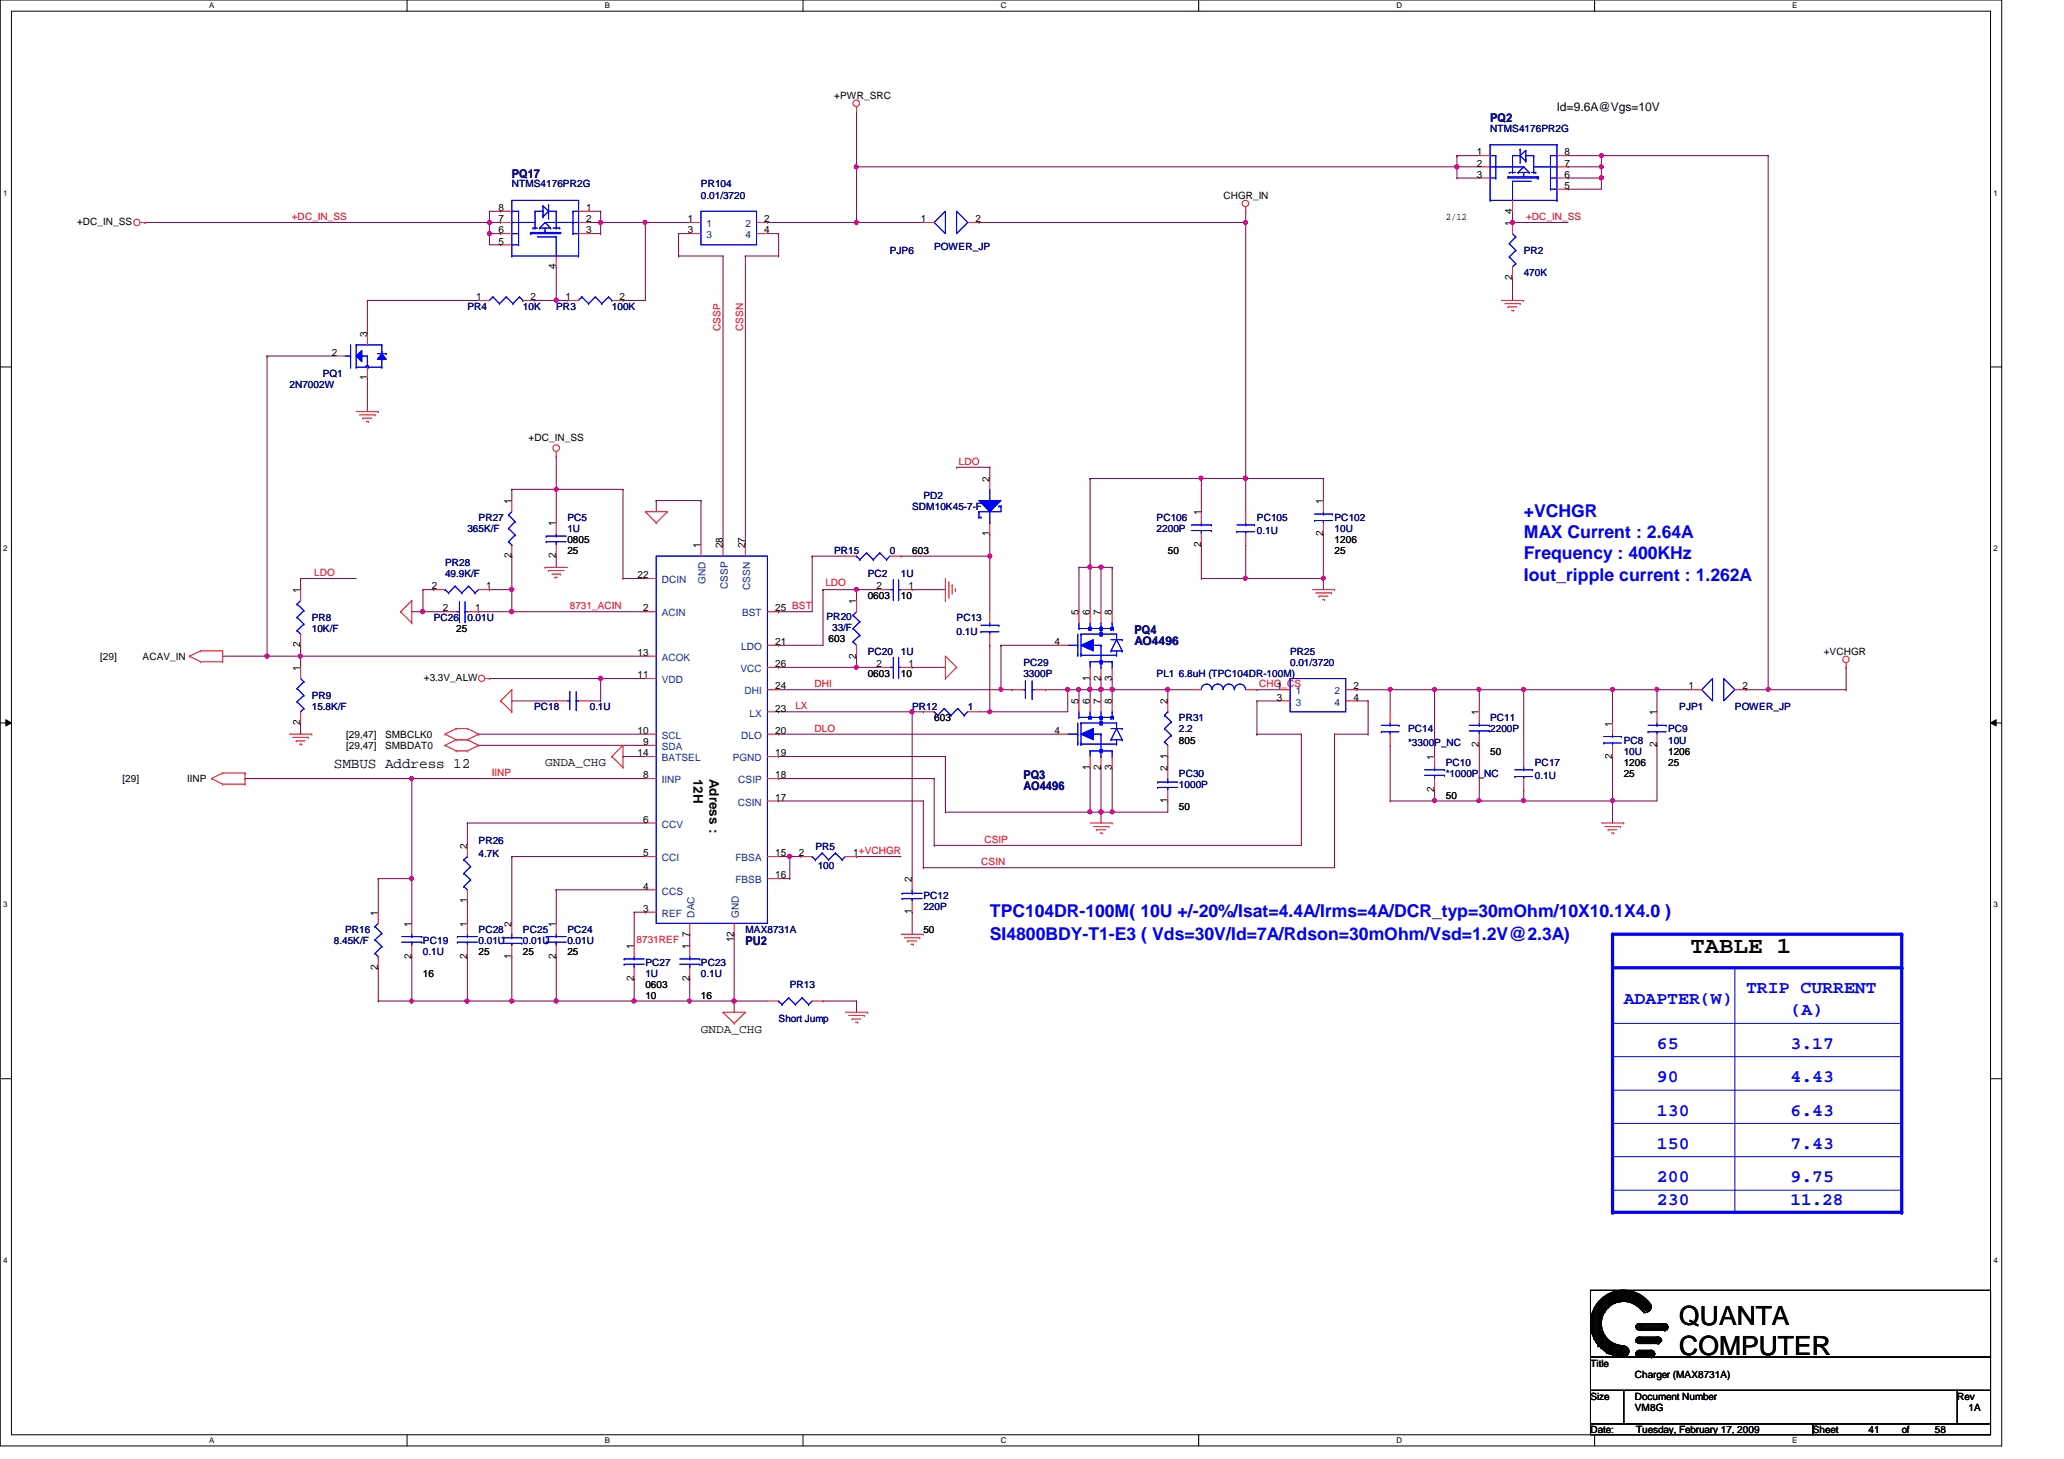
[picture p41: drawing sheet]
<svg xmlns="http://www.w3.org/2000/svg" width="297mm" height="210mm" viewBox="0 0 297 210" stroke-linecap="round" stroke-linejoin="round" font-family="sans-serif">
<defs><g id="words">
<g font-size="3.8">
<text x="241.7" y="190.6">QUANTA</text>
<text x="241.7" y="194.9">COMPUTER</text>
</g>
<text font-size="3.3" x="243.3" y="137.2">TABLE 1</text>
<g font-size="2.5" fill="#00f">
<text x="219.3" y="74.4">+VCHGR</text>
<text x="219.3" y="77.4">MAX Current : 2.64A</text>
<text x="219.3" y="80.5">Frequency : 400KHz</text>
<text x="219.3" y="83.5">Iout_ripple current : 1.262A</text>
<text x="142.4" y="132">TPC104DR-100M( 10U +/-20%/Isat=4.4A/Irms=4A/DCR_typ=30mOhm/10X10.1X4.0 )</text>
<text x="142.4" y="135.2">SI4800BDY-T1-E3 ( Vds=30V/Id=7A/Rdson=30mOhm/Vsd=1.2V@2.3A)</text>
<text x="251.3" y="142.9">TRIP CURRENT</text>
<text x="233.7" y="144.5">ADAPTER(W)</text>
<text x="257.7" y="146.1">(A)</text>
<text x="238.5" y="155.7">90</text>
<text x="238.5" y="150.9">65</text>
<text x="257.7" y="155.7">4.43</text>
<text x="257.7" y="150.9">3.17</text>
<text x="238.5" y="160.5">130</text>
<text x="257.7" y="160.5">6.43</text>
<text x="238.5" y="165.3">150</text>
<text x="257.7" y="165.3">7.43</text>
<text x="238.5" y="170.1">200</text>
<text x="238.5" y="173.3">230</text>
<text x="257.7" y="170.1">9.75</text>
<text x="257.7" y="173.3">11.28</text>
</g>
<text font-size="2.1" x="48" y="110.4">SMBUS Address 12</text>
<g font-size="1.9">
<text x="99.8" y="112" transform="rotate(90 99.8 112)">12H</text>
<text x="102.1" y="112" transform="rotate(90 102.1 112)">Adress :</text>
</g>
<g font-size="1.7" fill="#000080">
<text x="214.5" y="17.6">PQ2</text>
<text x="73.7" y="25.6">PQ17</text>
<text x="163.3" y="91.2">PQ4</text>
<text x="163.3" y="92.8">AO4496</text>
<text x="147.3" y="112">PQ3</text>
<text x="147.3" y="113.6">AO4496</text>
<text x="107.3" y="136">PU2</text>
</g>
<g font-size="1.7">
<text x="224.1" y="16">Id=9.6A@Vgs=10V</text>
<text x="78.4" y="110.2">GNDA_CHG</text>
<text x="100.9" y="148.6">GNDA_CHG</text>
</g>
<g font-size="1.4">
<text x="120.1" y="14.2">+PWR_SRC</text>
<text x="212.6" y="24">2</text>
<text x="212.6" y="22.4">1</text>
<text x="225.2" y="22.4">8</text>
<text x="225.2" y="24">7</text>
<text x="176.1" y="28.6">CHGR_IN</text>
<text x="212.6" y="25.6">3</text>
<text x="225.2" y="25.6">6</text>
<text x="225.2" y="27.2">5</text>
<text x="11.1" y="32.4">+DC_IN_SS</text>
<text x="71.8" y="30.4">8</text>
<text x="71.8" y="32">7</text>
<text x="71.8" y="33.6">6</text>
<text x="71.8" y="35.2">5</text>
<text x="84.4" y="33.6">3</text>
<text x="84.4" y="32">2</text>
<text x="84.4" y="30.4">1</text>
<text x="99" y="32">1</text>
<text x="99" y="33.6">3</text>
<text x="110" y="33.6">4</text>
<text x="110" y="32">2</text>
<text x="132.5" y="32">1</text>
<text x="140.4" y="32">2</text>
<text x="208.1" y="31.6">2/12</text>
<text x="217.6" y="32.5" transform="rotate(-90 217.6 32.5)">1</text>
<text x="217.6" y="30.7" transform="rotate(-90 217.6 30.7)">4</text>
<text x="80" y="38.7" transform="rotate(-90 80 38.7)">4</text>
<text x="217.6" y="40.3" transform="rotate(-90 217.6 40.3)">2</text>
<text x="68.5" y="43.2">1</text>
<text x="76.4" y="43.2">2</text>
<text x="81.4" y="43.2">1</text>
<text x="89.2" y="43.2">2</text>
<text x="47.7" y="51.2">2</text>
<text x="52.8" y="48.5" transform="rotate(-90 52.8 48.5)">3</text>
<text x="52.8" y="54.7" transform="rotate(-90 52.8 54.7)">1</text>
<text x="76.1" y="63.5">+DC_IN_SS</text>
<text x="142.4" y="69.3" transform="rotate(-90 142.4 69.3)">2</text>
<text x="73.6" y="72.5" transform="rotate(-90 73.6 72.5)">1</text>
<text x="80" y="75.7" transform="rotate(-90 80 75.7)">1</text>
<text x="142.4" y="77.1" transform="rotate(-90 142.4 77.1)">1</text>
<text x="172.8" y="74.1" transform="rotate(-90 172.8 74.1)">1</text>
<text x="190.4" y="77.1" transform="rotate(-90 190.4 77.1)">2</text>
<text x="190.4" y="72.5" transform="rotate(-90 190.4 72.5)">1</text>
<text x="73.6" y="80.3" transform="rotate(-90 73.6 80.3)">2</text>
<text x="80" y="80.3" transform="rotate(-90 80 80.3)">2</text>
<text x="81.7" y="79.8">25</text>
<text x="81.7" y="78.2">0805</text>
<text x="91.7" y="83.2">22</text>
<text x="100.8" y="78.9" transform="rotate(-90 100.8 78.9)">1</text>
<text x="104" y="78.9" transform="rotate(-90 104 78.9)">28</text>
<text x="107.2" y="78.9" transform="rotate(-90 107.2 78.9)">27</text>
<text x="131.3" y="79.8">603</text>
<text x="168.1" y="79.8">50</text>
<text x="172.8" y="78.7" transform="rotate(-90 172.8 78.7)">2</text>
<text x="192.1" y="78.2">1206</text>
<text x="192.1" y="79.8">25</text>
<text x="43.2" y="85.3" transform="rotate(-90 43.2 85.3)">1</text>
<text x="62.1" y="84.8">2</text>
<text x="63.8" y="88">2</text>
<text x="68.4" y="88">1</text>
<text x="70" y="84.8">1</text>
<text x="92.5" y="88">2</text>
<text x="111.5" y="88">25 BST</text>
<text x="123.2" y="86.9" transform="rotate(-90 123.2 86.9)">1</text>
<text x="124.9" y="86.2">0603</text>
<text x="126.2" y="84.8">2</text>
<text x="129.7" y="86.2">10</text>
<text x="130.8" y="84.8">1</text>
<text x="155.2" y="88.5" transform="rotate(-90 155.2 88.5)">5</text>
<text x="156.8" y="88.5" transform="rotate(-90 156.8 88.5)">6</text>
<text x="158.4" y="88.5" transform="rotate(-90 158.4 88.5)">7</text>
<text x="160" y="88.5" transform="rotate(-90 160 88.5)">8</text>
<text x="14.4" y="95">[29]</text>
<text x="20.5" y="95">ACAV_IN</text>
<text x="43.2" y="93.1" transform="rotate(-90 43.2 93.1)">2</text>
<text x="65.7" y="91">25</text>
<text x="91.7" y="94.4">13</text>
<text x="111.5" y="96">26</text>
<text x="111.5" y="92.8">21</text>
<text x="119.2" y="92.4">603</text>
<text x="123.2" y="94.7" transform="rotate(-90 123.2 94.7)">2</text>
<text x="126.2" y="96">2</text>
<text x="130.8" y="96">1</text>
<text x="151.8" y="92.8">4</text>
<text x="262.5" y="94.2">+VCHGR</text>
<text x="43.2" y="96.5" transform="rotate(-90 43.2 96.5)">1</text>
<text x="61" y="98">+3.3V_ALW</text>
<text x="91.7" y="97.6">11</text>
<text x="111.5" y="99.2">24</text>
<text x="124.9" y="97.4">0603</text>
<text x="129.7" y="97.4">10</text>
<text x="155.2" y="101.3" transform="rotate(-90 155.2 101.3)">5</text>
<text x="156.8" y="101.3" transform="rotate(-90 156.8 101.3)">6</text>
<text x="156.8" y="97.9" transform="rotate(-90 156.8 97.9)">1</text>
<text x="158.4" y="101.3" transform="rotate(-90 158.4 101.3)">7</text>
<text x="158.4" y="97.9" transform="rotate(-90 158.4 97.9)">2</text>
<text x="160" y="101.3" transform="rotate(-90 160 101.3)">8</text>
<text x="160" y="97.9" transform="rotate(-90 160 97.9)">3</text>
<text x="168" y="101.3" transform="rotate(-90 168 101.3)">2</text>
<text x="183.8" y="99.2">1</text>
<text x="183.8" y="100.8">3</text>
<text x="194.8" y="100.8">4</text>
<text x="194.8" y="99.2">2</text>
<text x="243" y="99.2">1</text>
<text x="250.8" y="99.2">2</text>
<text x="43.2" y="104.3" transform="rotate(-90 43.2 104.3)">2</text>
<text x="49.8" y="106.2">[29,47]</text>
<text x="49.8" y="107.8">[29,47]</text>
<text x="55.4" y="106.2">SMBCLK0</text>
<text x="55.4" y="107.8">SMBDAT0</text>
<text x="91.7" y="105.6">10</text>
<text x="92.5" y="107.2">9</text>
<text x="111.5" y="102.4">23</text>
<text x="111.5" y="105.6">20</text>
<text x="134.4" y="103.8">603</text>
<text x="151.8" y="105.6">4</text>
<text x="169.7" y="107">805</text>
<text x="212.8" y="107.5" transform="rotate(-90 212.8 107.5)">2</text>
<text x="212.8" y="102.9" transform="rotate(-90 212.8 102.9)">1</text>
<text x="232" y="104.5" transform="rotate(-90 232 104.5)">1</text>
<text x="238.4" y="107.5" transform="rotate(-90 238.4 107.5)">2</text>
<text x="238.4" y="102.9" transform="rotate(-90 238.4 102.9)">1</text>
<text x="17.6" y="112.6">[29]</text>
<text x="26.9" y="112.6">IINP</text>
<text x="91.7" y="108.8">14</text>
<text x="92.5" y="112">8</text>
<text x="111.5" y="108.8">19</text>
<text x="111.5" y="112">18</text>
<text x="156.8" y="110.7" transform="rotate(-90 156.8 110.7)">1</text>
<text x="158.4" y="110.7" transform="rotate(-90 158.4 110.7)">2</text>
<text x="160" y="110.7" transform="rotate(-90 160 110.7)">3</text>
<text x="168" y="110.9" transform="rotate(-90 168 110.9)">2</text>
<text x="168" y="109.1" transform="rotate(-90 168 109.1)">1</text>
<text x="206.4" y="113.9" transform="rotate(-90 206.4 113.9)">2</text>
<text x="206.4" y="109.3" transform="rotate(-90 206.4 109.3)">1</text>
<text x="214.5" y="108.6">50</text>
<text x="232" y="109.1" transform="rotate(-90 232 109.1)">2</text>
<text x="233.7" y="110.2">1206</text>
<text x="233.7" y="111.8">25</text>
<text x="240.1" y="108.6">1206</text>
<text x="240.1" y="110.2">25</text>
<text x="92.5" y="118.4">6</text>
<text x="111.5" y="115.2">17</text>
<text x="168" y="115.5" transform="rotate(-90 168 115.5)">1</text>
<text x="169.7" y="116.6">50</text>
<text x="208.1" y="115">50</text>
<text x="67.2" y="122.1" transform="rotate(-90 67.2 122.1)">2</text>
<text x="92.5" y="123.2">5</text>
<text x="111.5" y="123.2">15</text>
<text x="115" y="123.2">2</text>
<text x="122.8" y="123.2">1+VCHGR</text>
<text x="54.4" y="131.7" transform="rotate(-90 54.4 131.7)">1</text>
<text x="67.2" y="129.9" transform="rotate(-90 67.2 129.9)">1</text>
<text x="92.5" y="131.2">3</text>
<text x="92.5" y="128">4</text>
<text x="111.5" y="126.4">16</text>
<text x="131.2" y="131.5" transform="rotate(-90 131.2 131.5)">1</text>
<text x="131.2" y="126.9" transform="rotate(-90 131.2 126.9)">2</text>
<text x="59.2" y="137.9" transform="rotate(-90 59.2 137.9)">2</text>
<text x="59.2" y="133.3" transform="rotate(-90 59.2 133.3)">1</text>
<text x="67.2" y="137.9" transform="rotate(-90 67.2 137.9)">2</text>
<text x="67.2" y="133.3" transform="rotate(-90 67.2 133.3)">1</text>
<text x="68.9" y="137.4">25</text>
<text x="73.6" y="137.9" transform="rotate(-90 73.6 137.9)">1</text>
<text x="73.6" y="133.3" transform="rotate(-90 73.6 133.3)">2</text>
<text x="75.3" y="137.4">25</text>
<text x="80" y="137.9" transform="rotate(-90 80 137.9)">2</text>
<text x="80" y="133.3" transform="rotate(-90 80 133.3)">1</text>
<text x="81.7" y="137.4">25</text>
<text x="91.2" y="136.5" transform="rotate(-90 91.2 136.5)">1</text>
<text x="99.2" y="136.5" transform="rotate(-90 99.2 136.5)">1</text>
<text x="99.2" y="134.7" transform="rotate(-90 99.2 134.7)">7</text>
<text x="105.6" y="135.6" transform="rotate(-90 105.6 135.6)">12</text>
<text x="132.9" y="134.2">50</text>
<text x="54.4" y="139.5" transform="rotate(-90 54.4 139.5)">2</text>
<text x="60.9" y="140.6">16</text>
<text x="91.2" y="141.1" transform="rotate(-90 91.2 141.1)">2</text>
<text x="92.9" y="143.8">10</text>
<text x="92.9" y="142.2">0603</text>
<text x="99.2" y="141.1" transform="rotate(-90 99.2 141.1)">2</text>
<text x="100.9" y="143.8">16</text>
<text x="228.9" y="196.6">Title</text>
<text x="228.9" y="201.4">Size</text>
<text x="235.3" y="203">VM8G</text>
<text x="235.3" y="198.2">Charger (MAX8731A)</text>
<text x="235.3" y="201.4">Document Number</text>
<text x="281.7" y="201.4">Rev</text>
<text x="283.3" y="203">1A</text>
<text x="228.9" y="206.2">Date:</text>
<text x="235.5" y="206.2">Tuesday, February 17, 2009</text>
<text x="260.9" y="206.2">Sheet</text>
<text x="268.9" y="206.2">41</text>
<text x="273.7" y="206.2">of</text>
<text x="278.5" y="206.2">58</text>
</g>
<g font-size="1.4" fill="#000080">
<text x="214.5" y="19">NTMS4176PR2G</text>
<text x="73.7" y="27">NTMS4176PR2G</text>
<text x="100.9" y="27">PR104</text>
<text x="100.9" y="28.6">0.01/3720</text>
<text x="134.4" y="35.9">POWER_JP</text>
<text x="128.1" y="36.6">PJP6</text>
<text x="219.3" y="36.6">PR2</text>
<text x="219.3" y="39.8">470K</text>
<text x="67.3" y="44.6">PR4</text>
<text x="75.3" y="44.6">10K</text>
<text x="80" y="44.6">PR3</text>
<text x="88.1" y="44.6">100K</text>
<text x="41.7" y="55.8">2N7002W</text>
<text x="46.4" y="54.2">PQ1</text>
<text x="132.9" y="71.8">PD2</text>
<text x="67.3" y="76.6">365K/F</text>
<text x="68.9" y="75">PR27</text>
<text x="81.7" y="75">PC5</text>
<text x="81.7" y="76.6">1U</text>
<text x="131.3" y="73.4">SDM10K45-7-F</text>
<text x="166.5" y="75">PC106</text>
<text x="166.5" y="76.6">2200P</text>
<text x="180.9" y="75">PC105</text>
<text x="180.9" y="76.9">0.1U</text>
<text x="192.1" y="75">PC102</text>
<text x="192.1" y="76.6">10U</text>
<text x="64" y="81.4">PR28</text>
<text x="64" y="83">49.9K/F</text>
<text x="120.1" y="79.8">PR15</text>
<text x="124.9" y="83">PC2</text>
<text x="128.1" y="79.8">0</text>
<text x="129.7" y="83">1U</text>
<text x="44.9" y="89.4">PR8</text>
<text x="62.4" y="89.4">PC26</text>
<text x="67.3" y="89.4">0.01U</text>
<text x="119" y="89.2">PR20</text>
<text x="137.7" y="89.4">PC13</text>
<text x="44.9" y="91">10K/F</text>
<text x="119.8" y="90.8">33/F</text>
<text x="124.9" y="94.2">PC20</text>
<text x="129.7" y="94.2">1U</text>
<text x="137.7" y="91.3">0.1U</text>
<text x="147.3" y="95.8">PC29</text>
<text x="185.7" y="94.2">PR25</text>
<text x="185.7" y="95.8">0.01/3720</text>
<text x="44.9" y="100.6">PR9</text>
<text x="147.3" y="97.4">3300P</text>
<text x="166.5" y="97.4">PL1 6.8uH (TPC104DR-100M)</text>
<text x="44.9" y="102.2">15.8K/F</text>
<text x="76.9" y="102.2">PC18</text>
<text x="84.9" y="102.2">0.1U</text>
<text x="131.3" y="102.2">PR12</text>
<text x="139.3" y="102.2">1</text>
<text x="169.7" y="103.8">PR31</text>
<text x="169.7" y="105.4">2.2</text>
<text x="202.6" y="105.4">PC14</text>
<text x="202.6" y="107.3">*3300P_NC</text>
<text x="214.5" y="103.8">PC11</text>
<text x="214.5" y="105.4">2200P</text>
<text x="233.7" y="107">PC8</text>
<text x="240.1" y="105.4">PC9</text>
<text x="240.1" y="107">10U</text>
<text x="241.7" y="102.2">PJP1</text>
<text x="249.7" y="102.2">POWER_JP</text>
<text x="169.7" y="111.8">PC30</text>
<text x="169.7" y="113.4">1000P</text>
<text x="208.1" y="110.2">PC10</text>
<text x="208.1" y="111.8">*1000P_NC</text>
<text x="220.9" y="110.2">PC17</text>
<text x="220.9" y="112.1">0.1U</text>
<text x="233.7" y="108.6">10U</text>
<text x="68.9" y="121.4">PR26</text>
<text x="68.9" y="123.3">4.7K</text>
<text x="117.3" y="122.3">PR5</text>
<text x="117.7" y="125.1">100</text>
<text x="132.9" y="129.4">PC12</text>
<text x="132.9" y="131">220P</text>
<text x="48" y="135.8">8.45K/F</text>
<text x="49.7" y="134.2">PR16</text>
<text x="60.9" y="135.8">PC19</text>
<text x="60.9" y="137.4">0.1U</text>
<text x="68.9" y="134.2">PC28</text>
<text x="68.9" y="135.8">0.01U</text>
<text x="75.3" y="134.2">PC25</text>
<text x="75.3" y="135.8">0.01U</text>
<text x="81.7" y="134.2">PC24</text>
<text x="81.7" y="135.8">0.01U</text>
<text x="107.3" y="134.2">MAX8731A</text>
<text x="92.9" y="139">PC27</text>
<text x="92.9" y="140.6">1U</text>
<text x="100.9" y="139">PC23</text>
<text x="100.9" y="140.6">0.1U</text>
<text x="113.7" y="142.2">PR13</text>
<text x="112.1" y="147">Short Jump</text>
</g>
<g font-size="1.4" fill="#f00">
<text x="42" y="31.7">+DC_IN_SS</text>
<text x="219.6" y="31.7">+DC_IN_SS</text>
<text x="103.7" y="47.7" transform="rotate(-90 103.7 47.7)">CSSP</text>
<text x="106.9" y="47.7" transform="rotate(-90 106.9 47.7)">CSSN</text>
<text x="138" y="66.9">LDO</text>
<text x="45.2" y="82.9">LDO</text>
<text x="82" y="87.7">8731_ACIN</text>
<text x="118.8" y="84.3">LDO</text>
<text x="117.2" y="98.9">DHI</text>
<text x="181.2" y="98.9">CHG_CS</text>
<text x="114.5" y="102.1">LX</text>
<text x="117.2" y="105.3">DLO</text>
<text x="70.8" y="111.7">IINP</text>
<text x="141.2" y="124.5">CSIN</text>
<text x="141.7" y="121.3">CSIP</text>
<text x="91.6" y="135.7">8731REF</text>
</g>
<g font-size="1.4" fill="#004080">
<text x="101.7" y="32.7">1</text>
<text x="101.7" y="34.3">3</text>
<text x="107.3" y="34.3">4</text>
<text x="107.3" y="32.7">2</text>
<text x="95.2" y="83.9">DCIN</text>
<text x="95.2" y="88.7">ACIN</text>
<text x="101.6" y="84" transform="rotate(-90 101.6 84)">GND</text>
<text x="104.7" y="84.8" transform="rotate(-90 104.7 84.8)">CSSP</text>
<text x="106.8" y="88.7">BST</text>
<text x="107.9" y="84.9" transform="rotate(-90 107.9 84.9)">CSSN</text>
<text x="95.2" y="95.1">ACOK</text>
<text x="106.7" y="93.5">LDO</text>
<text x="95.2" y="98.3">VDD</text>
<text x="106.5" y="96.7">VCC</text>
<text x="107.1" y="99.9">DHI</text>
<text x="186.5" y="99.9">1</text>
<text x="186.5" y="101.5">3</text>
<text x="192.1" y="101.5">4</text>
<text x="192.1" y="99.9">2</text>
<text x="95.2" y="107.9">SDA</text>
<text x="95.2" y="106.3">SCL</text>
<text x="106.7" y="106.3">DLO</text>
<text x="107.9" y="103.1">LX</text>
<text x="95.2" y="112.7">IINP</text>
<text x="95.2" y="109.5">BATSEL</text>
<text x="105.4" y="109.5">PGND</text>
<text x="106.3" y="112.7">CSIP</text>
<text x="95.2" y="119.1">CCV</text>
<text x="106.2" y="115.9">CSIN</text>
<text x="95.2" y="123.9">CCI</text>
<text x="105.8" y="123.9">FBSA</text>
<text x="95.2" y="131.9">REF</text>
<text x="95.2" y="128.7">CCS</text>
<text x="105.8" y="127.1">FBSB</text>
<text x="99.9" y="132" transform="rotate(-90 99.9 132)">DAC</text>
<text x="106.3" y="132" transform="rotate(-90 106.3 132)">GND</text>
</g>
<g font-size="1.1">
<text x="30.1" y="1.1">A</text>
<text x="87" y="1.1">B</text>
<text x="144" y="1.1">C</text>
<text x="201" y="1.1">D</text>
<text x="257.9" y="1.1">E</text>
<text x=".5" y="28.2">1</text>
<text x="286.9" y="28.2">1</text>
<text x=".5" y="79.3">2</text>
<text x="286.9" y="79.3">2</text>
<text x=".5" y="130.6">3</text>
<text x="286.9" y="130.6">3</text>
<text x=".5" y="181.7">4</text>
<text x="286.9" y="181.7">4</text>
<text x="30.1" y="207.6">A</text>
<text x="87" y="207.6">B</text>
<text x="144" y="207.6">C</text>
<text x="201" y="207.6">D</text>
<text x="257.9" y="207.6">E</text>
</g>
</g></defs>
<path d="M0 0h288.1v208h-288.1zM1.6 1.6h284.9v204.8h-284.9z" fill="none" stroke="#000" stroke-width=".14"/>
<g fill="#fff">
<path d="M30.1 .2h.7v1.2h-.7z"/>
<path d="M30.1 206.6h.7v1.2h-.7z"/>
</g>
<path d="M58.6 0v1.6M58.6 206.4v1.6" fill="none" stroke="#000" stroke-width=".14"/>
<g fill="#fff">
<path d="M87 .2h.8v1.2h-.8z"/>
<path d="M87 206.6h.8v1.2h-.8z"/>
</g>
<path d="M115.6 0v1.6M115.6 206.4v1.6" fill="none" stroke="#000" stroke-width=".14"/>
<g fill="#fff">
<path d="M144 .2h.8v1.2h-.8z"/>
<path d="M144 206.6h.8v1.2h-.8z"/>
</g>
<path d="M172.5 0v1.6M172.5 206.4v1.6" fill="none" stroke="#000" stroke-width=".14"/>
<g fill="#fff">
<path d="M201 .2h.7v1.2h-.7z"/>
<path d="M201 206.6h.7v1.2h-.7z"/>
</g>
<path d="M229.5 0v1.6M229.5 206.4v1.6" fill="none" stroke="#000" stroke-width=".14"/>
<g fill="#fff">
<path d="M257.9 .2h.8v1.2h-.8z"/>
<path d="M257.9 206.6h.8v1.2h-.8z"/>
<path d="M.5 27.2h.6v1.2h-.6z"/>
<path d="M286.9 27.2h.6v1.2h-.6z"/>
<path d="M.5 78.4h.6v1.1h-.6z"/>
<path d="M286.9 78.4h.6v1.1h-.6z"/>
</g>
<path d="M0 52.8h1.6M286.5 52.8h1.6" fill="none" stroke="#000" stroke-width=".14"/>
<g fill="#fff">
<path d="M.5 129.6h.6v1.2h-.6z"/>
<path d="M286.9 129.6h.6v1.2h-.6z"/>
</g>
<path d="M0 104h1.6M.8 103.5l.8 .5-.8 .4zM286.5 104l.8-.5v.9zM286.5 104h1.6" fill="none" stroke="#000" stroke-width=".14"/>
<path d="M.8 103.5l.8 .5-.8 .4zM286.5 104l.8-.5v.9z" fill="#000"/>
<g fill="#fff">
<path d="M.5 180.8h.6v1.1h-.6z"/>
<path d="M286.9 180.8h.6v1.1h-.6z"/>
</g>
<path d="M0 155.2h1.6M286.5 155.2h1.6" fill="none" stroke="#000" stroke-width=".14"/>
<g fill="none" stroke="#800040" stroke-width=".14">
<path d="M97.7 36.8h.1M97.7 33.6h.1M97.7 33.6v3.2M97.7 36.8h6.4M97.7 33.6h1.6M107.3 36.8h.1M107.3 36.8h4.8M110.4 33.6h1.7M112.1 33.6h.1M112.1 36.8h.1M112.1 33.6v3.2M209.7 22.4h.1"/>
<path d="M209.7 22.4v1.6M225.7 22.4h4.8M230.5 22.4h.1M172.9 83.2h.1M172.9 83.2h6.4M200.1 99.2h.1M200.1 99.2h6.4M238.5 99.2h.1M238.5 99.2h4.8M180.9 105.6h.1M180.9 100.8v4.8M180.9 105.6h6.4"/>
<path d="M192.1 105.6h.1M192.1 105.6h4.8M195.3 100.8h1.6M196.9 100.8h.1M196.9 105.6h.1M196.9 100.8v4.8"/>
</g>
<circle cx="200.1" cy="99.2" r=".3" fill="#f0f"/>
<circle cx="200.1" cy="99.2" r=".3" fill="none" stroke="#f0f" stroke-width=".14"/>
<g fill="none" stroke="#800040" stroke-width=".14">
<path d="M107.3 36.8h.1M107.3 36.8v41.6M217.7 30.4h.1M217.7 30.4v1.6M225.7 24h.1M225.7 25.6h.1M225.7 24h4.8M225.7 25.6h4.8M230.5 25.6h.1M230.5 22.4h.1M230.5 25.6v1.6M230.5 22.4h24"/>
<path d="M94.4 72h.1M94.4 72h6.5M100.9 72h.1M100.9 72v6.4M200.1 99.2h.1M200.1 99.2v3.2M206.5 99.2h.1M206.5 99.2v9.6M192.1 105.6h.1M192.1 105.6v19.2"/>
</g>
<circle cx="230.5" cy="22.4" r=".3" fill="#f0f"/>
<circle cx="230.5" cy="22.4" r=".3" fill="none" stroke="#f0f" stroke-width=".14"/>
<g fill="none" stroke="#800040" stroke-width=".14">
<path d="M70.4 35.2h1.6M70.4 32h1.6M70.4 33.6h1.6M70.4 30.4h1.6M72 35.2h.1M72 32h.1M72 33.6h.1M72 30.4h.1M209.7 25.6h.1M209.7 22.4h.1M209.7 24h.1M209.7 25.6h3.2"/>
<path d="M209.7 22.4h3.2M209.7 24h3.2M209.7 24v1.6M225.7 27.2h.1M225.7 27.2h4.8M230.5 22.4h.1M230.5 22.4v1.6"/>
</g>
<circle cx="209.7" cy="24" r=".31" fill="#f0f"/>
<circle cx="209.7" cy="24" r=".31" fill="none" stroke="#f0f" stroke-width=".14"/>
<path d="M80 38.4h.1M80 38.4v4.8M92.9 32h.1M92.9 32h6.4M89.7 43.2h.1M89.7 43.2h3.2M35.3 112h.1M35.3 112h24" fill="none" stroke="#800040" stroke-width=".14"/>
<circle cx="80.1" cy="43.2" r=".3" fill="#f0f"/>
<circle cx="80.1" cy="43.2" r=".3" fill="none" stroke="#f0f" stroke-width=".14"/>
<g fill="none" stroke="#800040" stroke-width=".14">
<path d="M179.3 32h.1M179.3 32v36.8M52.9 43.2h.1M52.9 43.2h16M80 43.2h1.7M81.7 43.2h.1M168.1 99.2h.1M168.1 99.2h3.2M168.1 99.2v1.6M254.5 99.2h11.2M265.7 99.2h.1M168.1 108.8h.1"/>
<path d="M168.1 108.8v1.6"/>
</g>
<circle cx="168.1" cy="99.2" r=".3" fill="#f0f"/>
<circle cx="168.1" cy="99.2" r=".3" fill="none" stroke="#f0f" stroke-width=".14"/>
<path d="M158.5 116.8h.1M158.5 116.8v1.6" fill="none" stroke="#800040" stroke-width=".14"/>
<circle cx="158.5" cy="116.8" r=".3" fill="#f0f"/>
<circle cx="158.5" cy="116.8" r=".3" fill="none" stroke="#f0f" stroke-width=".14"/>
<path d="M86.4 32h.1M86.4 32v1.6M168.1 115.2h.1M168.1 115.2v1.6" fill="none" stroke="#800040" stroke-width=".14"/>
<circle cx="86.4" cy="32" r=".3" fill="#f0f"/>
<circle cx="86.4" cy="32" r=".3" fill="none" stroke="#f0f" stroke-width=".14"/>
<path d="M80 65.6h.1M80 65.6v4.8" fill="none" stroke="#800040" stroke-width=".14"/>
<circle cx="80.1" cy="70.4" r=".3" fill="#f0f"/>
<circle cx="80.1" cy="70.4" r=".3" fill="none" stroke="#f0f" stroke-width=".14"/>
<path d="M84.9 33.6h1.5M86.4 33.6h.1M219.3 99.2h.1M219.3 99.2h12.8" fill="none" stroke="#800040" stroke-width=".14"/>
<circle cx="219.2" cy="99.2" r=".3" fill="#f0f"/>
<circle cx="219.2" cy="99.2" r=".3" fill="none" stroke="#f0f" stroke-width=".14"/>
<path d="M123.3 32h.1M123.3 32h9.6M200.1 115.2h.1M200.1 107.2h.1M200.1 115.2h6.4M200.1 107.2v8" fill="none" stroke="#800040" stroke-width=".14"/>
<circle cx="123.2" cy="32" r=".3" fill="#f0f"/>
<circle cx="123.2" cy="32" r=".3" fill="none" stroke="#f0f" stroke-width=".14"/>
<g fill="none" stroke="#800040" stroke-width=".14">
<path d="M110.4 32h.1M110.4 32h12.9M43.3 83.2h.1M43.3 83.2v1.6M68.9 88h.1M68.9 88h4.8M70.4 84.8h.1M73.7 80h.1M73.7 80v4.8h-3.3M144.1 92.8h.1M144.1 92.8v6.4M144.1 92.8h8"/>
<path d="M155.3 99.2h.1M155.3 81.6h1.6M155.3 99.2v1.6M156.9 81.6h.1M158.5 81.6h.1M158.5 81.6v6.4M160.1 81.6h.1M160.1 81.6v6.4M219.3 99.2h.1M219.3 99.2v9.6M112.1 108.8h.1M112.1 108.8h24"/>
<path d="M136.1 108.8h.1M136.1 108.8v8M156.9 110.4h.1M156.9 110.4v6.4M160.1 110.4h.1M160.1 110.4v6.4"/>
</g>
<circle cx="156.8" cy="116.8" r=".3" fill="#f0f"/>
<circle cx="156.8" cy="116.8" r=".3" fill="none" stroke="#f0f" stroke-width=".14"/>
<path d="M219.3 113.6h.1M219.3 113.6v1.6" fill="none" stroke="#800040" stroke-width=".14"/>
<circle cx="219.2" cy="115.2" r=".3" fill="#f0f"/>
<circle cx="219.2" cy="115.2" r=".3" fill="none" stroke="#f0f" stroke-width=".14"/>
<path d="M60.9 84.8h.1M60.9 84.8v3.2M86.4 97.6h.1M86.4 97.6v3.2M232.1 99.2h.1M232.1 99.2v4.8" fill="none" stroke="#800040" stroke-width=".14"/>
<circle cx="232.1" cy="99.2" r=".3" fill="#f0f"/>
<circle cx="232.1" cy="99.2" r=".3" fill="none" stroke="#f0f" stroke-width=".14"/>
<path d="M84.9 100.8h1.5M86.4 100.8h.1M232.1 108.8h.1M232.1 108.8v6.4" fill="none" stroke="#800040" stroke-width=".14"/>
<circle cx="232.1" cy="115.2" r=".3" fill="#f0f"/>
<circle cx="232.1" cy="115.2" r=".3" fill="none" stroke="#f0f" stroke-width=".14"/>
<g fill="none" stroke="#800040" stroke-width=".14">
<path d="M190.5 76.8h.1M190.5 76.8v6.4M59.3 112h.1M59.3 112v20.8M59.3 112h33.6M67.3 118.4h.1M67.3 118.4v3.2M67.3 118.4h25.6M73.7 100.8h.1M73.7 100.8h6.3M54.4 126.4h.1M54.4 126.4v4.8"/>
<path d="M54.4 126.4h4.9M59.3 126.4h.1M67.3 129.6h.1M67.3 129.6v3.2M80 128h.1M80 128h12.9"/>
</g>
<circle cx="59.2" cy="126.4" r=".3" fill="#f0f"/>
<circle cx="59.2" cy="126.4" r=".3" fill="none" stroke="#f0f" stroke-width=".14"/>
<circle cx="59.2" cy="112" r=".3" fill="#f0f"/>
<circle cx="59.2" cy="112" r=".3" fill="none" stroke="#f0f" stroke-width=".14"/>
<g fill="none" stroke="#800040" stroke-width=".14">
<path d="M59.3 137.6h.1M59.3 137.6v6.4M67.3 137.6h.1M67.3 137.6v6.4M73.7 123.2h.1M73.7 137.6h.1M73.7 123.2v9.6M73.7 137.6v6.4M73.7 123.2h19.2M80 128h.1M80 137.6h.1M80 128v4.8"/>
<path d="M80 137.6v6.4M91.3 131.2h.1M91.3 131.2v4.8M105.7 144h.1M105.7 144v1.6"/>
</g>
<circle cx="105.6" cy="144" r=".31" fill="#f0f"/>
<circle cx="105.6" cy="144" r=".31" fill="none" stroke="#f0f" stroke-width=".14"/>
<path d="M54.4 144h.1M54.4 144h4.9M80 144h.1M80 144h11.3M99.3 140.8h.1M99.3 140.8v3.2" fill="none" stroke="#800040" stroke-width=".14"/>
<circle cx="80.1" cy="144" r=".3" fill="#f0f"/>
<circle cx="80.1" cy="144" r=".3" fill="none" stroke="#f0f" stroke-width=".14"/>
<path d="M91.3 144h.1M91.3 144h8" fill="none" stroke="#800040" stroke-width=".14"/>
<circle cx="91.2" cy="144" r=".3" fill="#f0f"/>
<circle cx="91.2" cy="144" r=".3" fill="none" stroke="#f0f" stroke-width=".14"/>
<path d="M54.4 139.2h.1M54.4 139.2v4.8M99.3 134.4h.1M99.3 134.4v1.6M59.3 144h.1M59.3 144h8M91.3 140.8h.1M91.3 140.8v3.2" fill="none" stroke="#800040" stroke-width=".14"/>
<circle cx="59.2" cy="144" r=".3" fill="#f0f"/>
<circle cx="59.2" cy="144" r=".3" fill="none" stroke="#f0f" stroke-width=".14"/>
<path d="M156.9 97.6h.1M156.9 99.2h.1M156.9 97.6v3.2M158.5 99.2h1.6M160.1 99.2h.1M105.7 144h.1M105.7 144h4.7" fill="none" stroke="#800040" stroke-width=".14"/>
<circle cx="158.5" cy="99.2" r=".3" fill="#f0f"/>
<circle cx="158.5" cy="99.2" r=".3" fill="none" stroke="#f0f" stroke-width=".14"/>
<circle cx="160.1" cy="99.2" r=".3" fill="#f0f"/>
<circle cx="160.1" cy="99.2" r=".3" fill="none" stroke="#f0f" stroke-width=".14"/>
<path d="M153.7 99.2h.1M153.7 99.2v3.2" fill="none" stroke="#800040" stroke-width=".14"/>
<circle cx="153.7" cy="99.2" r=".31" fill="#f0f"/>
<circle cx="153.7" cy="99.2" r=".31" fill="none" stroke="#f0f" stroke-width=".14"/>
<path d="M112.1 99.2h32M144.1 99.2h.1M112.1 105.6h.1M112.1 105.6h40" fill="none" stroke="#800040" stroke-width=".14"/>
<circle cx="144.1" cy="99.2" r=".3" fill="#f0f"/>
<circle cx="144.1" cy="99.2" r=".3" fill="none" stroke="#f0f" stroke-width=".14"/>
<g fill="none" stroke="#800040" stroke-width=".14">
<path d="M155.3 81.6h.1M155.3 81.6v6.4M155.3 99.2h1.6M156.9 99.2h.1M158.5 99.2h.1M158.5 97.6h.1M158.5 97.6v3.2M158.5 81.6h1.6M160.1 97.6h.1M160.1 81.6h.1M160.1 97.6v1.6M112.1 115.2h.1"/>
<path d="M112.1 112h.1M112.1 115.2h20.8M112.1 112h22.3M132.9 115.2h.1M132.9 115.2v9.6M134.4 112h.1M134.4 112v9.6"/>
</g>
<circle cx="156.8" cy="99.2" r=".3" fill="#f0f"/>
<circle cx="156.8" cy="99.2" r=".3" fill="none" stroke="#f0f" stroke-width=".14"/>
<path d="M172.9 78.4h.1M172.9 78.4v4.8M156.9 99.2h1.6M158.5 99.2h.1" fill="none" stroke="#800040" stroke-width=".14"/>
<circle cx="156.8" cy="99.2" r=".3" fill="#f0f"/>
<circle cx="156.8" cy="99.2" r=".3" fill="none" stroke="#f0f" stroke-width=".14"/>
<circle cx="158.5" cy="99.2" r=".3" fill="#f0f"/>
<circle cx="158.5" cy="99.2" r=".3" fill="none" stroke="#f0f" stroke-width=".14"/>
<path d="M112.1 88h.1M116.9 80h.1M116.9 80v8h-4.8M116.9 80h4.8M129.7 80h.1M129.7 80h12.7M131.3 96h.1M131.3 96h4.8M142.4 80h.1M142.4 80v8" fill="none" stroke="#800040" stroke-width=".14"/>
<circle cx="142.4" cy="80" r=".3" fill="#f0f"/>
<circle cx="142.4" cy="80" r=".3" fill="none" stroke="#f0f" stroke-width=".14"/>
<g fill="none" stroke="#800040" stroke-width=".14">
<path d="M137.7 67.2h.1M137.7 67.2h4.7M142.4 67.2h.1M142.4 67.2v1.6M43.3 83.2h.1M43.3 83.2h8M118.4 84.8h.1M118.4 84.8v8M123.3 96h.1M123.3 96h3.1M142.4 92.8h.1M142.4 92.8v9.6"/>
<path d="M251.3 99.2h.1M251.3 99.2h3.2M131.3 102.4h1.6M132.9 102.4h.1M219.3 115.2h.1M232.1 115.2h.1M238.5 107.2h.1M238.5 107.2v8h-19.2"/>
</g>
<circle cx="123.2" cy="96" r=".3" fill="#f0f"/>
<circle cx="123.2" cy="96" r=".3" fill="none" stroke="#f0f" stroke-width=".14"/>
<path d="M84.9 30.4h1.5M86.4 30.4h.1M172.9 68.8h.1M172.9 68.8h6.4M118.4 84.8h.1M118.4 84.8h4.9" fill="none" stroke="#800040" stroke-width=".14"/>
<circle cx="179.2" cy="68.8" r=".3" fill="#f0f"/>
<circle cx="179.2" cy="68.8" r=".3" fill="none" stroke="#f0f" stroke-width=".14"/>
<circle cx="172.8" cy="68.8" r=".3" fill="#f0f"/>
<circle cx="172.8" cy="68.8" r=".3" fill="none" stroke="#f0f" stroke-width=".14"/>
<path d="M156.9 68.8h.1M156.9 68.8h16M232.1 99.2h.1M232.1 99.2h6.4M113.7 123.2h1.6M115.3 123.2h.1M123.3 123.2h.1M123.3 123.2h6.4" fill="none" stroke="#800040" stroke-width=".14"/>
<circle cx="238.5" cy="99.2" r=".3" fill="#f0f"/>
<circle cx="238.5" cy="99.2" r=".3" fill="none" stroke="#f0f" stroke-width=".14"/>
<path d="M238.5 99.2h.1M238.5 99.2v3.2M113.7 123.2h.1M113.7 123.2v3.2" fill="none" stroke="#800040" stroke-width=".14"/>
<circle cx="113.6" cy="123.2" r=".31" fill="#f0f"/>
<circle cx="113.6" cy="123.2" r=".31" fill="none" stroke="#f0f" stroke-width=".14"/>
<path d="M217.7 32h.1M217.7 32h8M131.3 84.8h.1M131.3 84.8h4.8" fill="none" stroke="#800040" stroke-width=".14"/>
<circle cx="217.7" cy="32" r=".31" fill="#f0f"/>
<circle cx="217.7" cy="32" r=".31" fill="none" stroke="#f0f" stroke-width=".14"/>
<path d="M153.7 99.2h.1M153.7 99.2h1.6" fill="none" stroke="#800040" stroke-width=".14"/>
<circle cx="155.2" cy="99.2" r=".3" fill="#f0f"/>
<circle cx="155.2" cy="99.2" r=".3" fill="none" stroke="#f0f" stroke-width=".14"/>
<path d="M92.9 32h.1M92.9 32v11.2" fill="none" stroke="#800040" stroke-width=".14"/>
<circle cx="92.8" cy="32" r=".3" fill="#f0f"/>
<circle cx="92.8" cy="32" r=".3" fill="none" stroke="#f0f" stroke-width=".14"/>
<g fill="none" stroke="#800040" stroke-width=".14">
<path d="M123.3 24h.1M123.3 24v8M254.5 22.4h.1M254.5 22.4v76.8M38.4 51.2h.1M38.4 51.2h9.6M38.4 51.2v43.2M73.7 70.4h.1M73.7 70.4v1.6M73.7 70.4h6.3M195.3 99.2h.1M195.3 99.2h4.8"/>
<path d="M212.9 99.2h.1M212.9 99.2v3.2M89.7 108.8h.1M89.7 108.8h3.2M91.3 131.2h1.6M92.9 131.2h.1M131.3 131.2h.1M131.3 131.2v3.2M134.4 121.6h.1M134.4 121.6h52.9M118.4 144h.1M118.4 144h4.9"/>
<path d="M123.3 144h.1M123.3 144v1.6"/>
</g>
<circle cx="254.5" cy="99.2" r=".3" fill="#f0f"/>
<circle cx="254.5" cy="99.2" r=".3" fill="none" stroke="#f0f" stroke-width=".14"/>
<path d="M190.5 68.8h.1M190.5 68.8v3.2M43.3 94.4h.1M43.3 94.4h49.6" fill="none" stroke="#800040" stroke-width=".14"/>
<circle cx="43.2" cy="94.4" r=".3" fill="#f0f"/>
<circle cx="43.2" cy="94.4" r=".3" fill="none" stroke="#f0f" stroke-width=".14"/>
<path d="M142.4 102.4h.1M142.4 102.4h11.3M112.1 126.4h1.6M113.7 126.4h.1" fill="none" stroke="#800040" stroke-width=".14"/>
<circle cx="142.4" cy="102.4" r=".3" fill="#f0f"/>
<circle cx="142.4" cy="102.4" r=".3" fill="none" stroke="#f0f" stroke-width=".14"/>
<path d="M206.5 99.2h.1M206.5 99.2h6.4" fill="none" stroke="#800040" stroke-width=".14"/>
<circle cx="206.5" cy="99.2" r=".3" fill="#f0f"/>
<circle cx="206.5" cy="99.2" r=".3" fill="none" stroke="#f0f" stroke-width=".14"/>
<g fill="none" stroke="#800040" stroke-width=".14">
<path d="M104.1 36.8h.1M104.1 36.8v41.6M80 70.4h.1M80 70.4h9.7M89.7 70.4h.1M89.7 70.4v12.8M43.3 92.8h.1M43.3 92.8v1.6M89.7 83.2h.1M89.7 83.2h3.2M43.3 104h.1M43.3 104v1.6"/>
<path d="M140.9 102.4h1.5M142.4 102.4h.1M212.9 115.2h.1M212.9 107.2h.1M212.9 115.2h6.4M212.9 107.2v8"/>
</g>
<circle cx="212.8" cy="115.2" r=".3" fill="#f0f"/>
<circle cx="212.8" cy="115.2" r=".3" fill="none" stroke="#f0f" stroke-width=".14"/>
<path d="M70.4 33.6h.1M70.4 33.6v1.6" fill="none" stroke="#800040" stroke-width=".14"/>
<circle cx="70.4" cy="33.6" r=".31" fill="#f0f"/>
<circle cx="70.4" cy="33.6" r=".31" fill="none" stroke="#f0f" stroke-width=".14"/>
<path d="M160.1 116.8h.1M160.1 116.8h8" fill="none" stroke="#800040" stroke-width=".14"/>
<circle cx="160.1" cy="116.8" r=".3" fill="#f0f"/>
<circle cx="160.1" cy="116.8" r=".3" fill="none" stroke="#f0f" stroke-width=".14"/>
<path d="M123.3 84.8h.1M123.3 84.8v1.6" fill="none" stroke="#800040" stroke-width=".14"/>
<circle cx="123.2" cy="84.8" r=".3" fill="#f0f"/>
<circle cx="123.2" cy="84.8" r=".3" fill="none" stroke="#f0f" stroke-width=".14"/>
<path d="M38.4 94.4h.1M38.4 94.4h4.9M43.3 94.4h.1M43.3 94.4v1.6M123.3 84.8h.1M123.3 94.4h.1M123.3 84.8h3.1M123.3 94.4v1.6" fill="none" stroke="#800040" stroke-width=".14"/>
<circle cx="38.4" cy="94.4" r=".3" fill="#f0f"/>
<circle cx="38.4" cy="94.4" r=".3" fill="none" stroke="#f0f" stroke-width=".14"/>
<path d="M156.9 81.6h.1M156.9 81.6v6.4" fill="none" stroke="#800040" stroke-width=".14"/>
<circle cx="156.8" cy="81.6" r=".31" fill="#f0f"/>
<circle cx="156.8" cy="81.6" r=".31" fill="none" stroke="#f0f" stroke-width=".14"/>
<path d="M94.4 72h.1M94.4 72v1.6M60.9 88h.1M60.9 88h3.1" fill="none" stroke="#800040" stroke-width=".14"/>
<circle cx="60.8" cy="88" r=".3" fill="#f0f"/>
<circle cx="60.8" cy="88" r=".3" fill="none" stroke="#f0f" stroke-width=".14"/>
<path d="M160.1 99.2h.1M160.1 99.2v1.6M212.9 99.2h.1M212.9 99.2h6.4" fill="none" stroke="#800040" stroke-width=".14"/>
<circle cx="212.8" cy="99.2" r=".3" fill="#f0f"/>
<circle cx="212.8" cy="99.2" r=".3" fill="none" stroke="#f0f" stroke-width=".14"/>
<path d="M73.7 84.8h.1M73.7 84.8v3.2" fill="none" stroke="#800040" stroke-width=".14"/>
<circle cx="73.6" cy="88" r=".31" fill="#f0f"/>
<circle cx="73.6" cy="88" r=".31" fill="none" stroke="#f0f" stroke-width=".14"/>
<circle cx="73.6" cy="84.8" r=".31" fill="#f0f"/>
<circle cx="73.6" cy="84.8" r=".31" fill="none" stroke="#f0f" stroke-width=".14"/>
<path d="M131.3 102.4h.1M131.3 102.4v24M232.1 115.2h.1M232.1 115.2v3.2" fill="none" stroke="#800040" stroke-width=".14"/>
<circle cx="131.2" cy="102.4" r=".3" fill="#f0f"/>
<circle cx="131.2" cy="102.4" r=".3" fill="none" stroke="#f0f" stroke-width=".14"/>
<g fill="none" stroke="#800040" stroke-width=".14">
<path d="M80 70.4h.1M80 70.4v4.8M60.9 84.8h1.5M62.4 84.8h.1M80 80h.1M80 80v1.6M112.1 92.8h.1M112.1 92.8h6.3M180.9 99.2h.1M180.9 99.2h3.2M206.5 115.2h.1M206.5 113.6h.1"/>
<path d="M206.5 115.2h6.4M206.5 113.6v1.6M132.9 124.8h.1M132.9 124.8h59.2"/>
</g>
<circle cx="206.5" cy="115.2" r=".3" fill="#f0f"/>
<circle cx="206.5" cy="115.2" r=".3" fill="none" stroke="#f0f" stroke-width=".14"/>
<path d="M179.3 68.8h.1M179.3 68.8h11.2" fill="none" stroke="#800040" stroke-width=".14"/>
<circle cx="179.2" cy="68.8" r=".3" fill="#f0f"/>
<circle cx="179.2" cy="68.8" r=".3" fill="none" stroke="#f0f" stroke-width=".14"/>
<path d="M172.9 68.8h.1M172.9 68.8v4.8M179.3 68.8h.1M179.3 78.4h.1M179.3 68.8v4.8M179.3 78.4v4.8M32 94.4h.1M32 94.4h6.4M179.3 83.2h.1M179.3 83.2h11.2M190.5 83.2h.1M190.5 83.2v1.6" fill="none" stroke="#800040" stroke-width=".14"/>
<circle cx="190.5" cy="83.2" r=".3" fill="#f0f"/>
<circle cx="190.5" cy="83.2" r=".3" fill="none" stroke="#f0f" stroke-width=".14"/>
<circle cx="179.2" cy="83.2" r=".3" fill="#f0f"/>
<circle cx="179.2" cy="83.2" r=".3" fill="none" stroke="#f0f" stroke-width=".14"/>
<path d="M52.9 43.2h.1M52.9 54.4h.1M52.9 43.2v4.8M52.9 54.4v4.8M86.4 97.6h.1M86.4 97.6h6.5" fill="none" stroke="#800040" stroke-width=".14"/>
<circle cx="86.4" cy="97.6" r=".31" fill="#f0f"/>
<circle cx="86.4" cy="97.6" r=".31" fill="none" stroke="#f0f" stroke-width=".14"/>
<path d="M123.3 16h.1M123.3 16v8M123.3 24h.1M123.3 24h86.4M217.7 40h.1M217.7 40v3.2" fill="none" stroke="#800040" stroke-width=".14"/>
<circle cx="123.2" cy="24" r=".3" fill="#f0f"/>
<circle cx="123.2" cy="24" r=".3" fill="none" stroke="#f0f" stroke-width=".14"/>
<path d="M230.5 24h.1M230.5 24v1.6M73.7 88h.1M73.7 88h19.2M68.9 107.2h.1M68.9 105.6h.1M68.9 107.2h24M68.9 105.6h24M187.3 105.6h.1M187.3 105.6v16" fill="none" stroke="#800040" stroke-width=".14"/>
<circle cx="230.4" cy="25.6" r=".31" fill="#f0f"/>
<circle cx="230.4" cy="25.6" r=".31" fill="none" stroke="#f0f" stroke-width=".14"/>
<circle cx="230.5" cy="24" r=".3" fill="#f0f"/>
<circle cx="230.5" cy="24" r=".3" fill="none" stroke="#f0f" stroke-width=".14"/>
<path d="M20.9 32h.1M70.4 30.4h.1M70.4 30.4v1.6h-49.5M112.1 96h.1M112.1 96h11.2M112.1 102.4h.1M112.1 102.4h19.2M156.9 116.8h.1M156.9 116.8h1.6" fill="none" stroke="#800040" stroke-width=".14"/>
<circle cx="158.5" cy="116.8" r=".3" fill="#f0f"/>
<circle cx="158.5" cy="116.8" r=".3" fill="none" stroke="#f0f" stroke-width=".14"/>
<path d="M76.9 43.2h.1M76.9 43.2h3.1M105.7 134.4h.1M105.7 134.4v9.6h-6.4M99.3 144h.1" fill="none" stroke="#800040" stroke-width=".14"/>
<circle cx="99.2" cy="144" r=".3" fill="#f0f"/>
<circle cx="99.2" cy="144" r=".3" fill="none" stroke="#f0f" stroke-width=".14"/>
<path d="M84.9 32h8M86.4 32h.1M86.4 30.4h.1M86.4 30.4v1.6M142.4 76.8h.1M142.4 76.8v3.2M59.3 88h1.6M60.9 88h.1M158.5 110.4h.1M158.5 110.4v6.4M73.7 144h.1M73.7 144h6.3" fill="none" stroke="#800040" stroke-width=".14"/>
<circle cx="73.6" cy="144" r=".31" fill="#f0f"/>
<circle cx="73.6" cy="144" r=".31" fill="none" stroke="#f0f" stroke-width=".14"/>
<path d="M160.1 99.2h.1M160.1 99.2h8" fill="none" stroke="#800040" stroke-width=".14"/>
<circle cx="160.1" cy="99.2" r=".3" fill="#f0f"/>
<circle cx="160.1" cy="99.2" r=".3" fill="none" stroke="#f0f" stroke-width=".14"/>
<path d="M70.4 32h.1M70.4 32v1.6" fill="none" stroke="#800040" stroke-width=".14"/>
<circle cx="70.4" cy="32" r=".3" fill="#f0f"/>
<circle cx="70.4" cy="32" r=".3" fill="none" stroke="#f0f" stroke-width=".14"/>
<path d="M70.4 97.6h.1M70.4 97.6h16M158.5 116.8h1.6M160.1 116.8h.1M112.1 123.2h1.6M113.7 123.2h.1M67.3 144h.1M67.3 144h6.4" fill="none" stroke="#800040" stroke-width=".14"/>
<circle cx="67.2" cy="144" r=".3" fill="#f0f"/>
<circle cx="67.2" cy="144" r=".3" fill="none" stroke="#f0f" stroke-width=".14"/>
<path d="M156.9 68.8h.1M156.9 68.8v12.8h1.6M158.5 81.6h.1M136.1 116.8h.1M136.1 116.8h20.8" fill="none" stroke="#800040" stroke-width=".14"/>
<circle cx="158.4" cy="81.6" r=".31" fill="#f0f"/>
<circle cx="158.4" cy="81.6" r=".31" fill="none" stroke="#f0f" stroke-width=".14"/>
<path d="M140.9 32h.1M179.3 30.4h.1M179.3 30.4v1.6h-38.4M144.1 99.2h1.6M145.7 99.2h.1M150.4 99.2h.1M150.4 99.2h3.3M265.7 96h.1M265.7 96v3.2M180.9 100.8h.1M180.9 100.8h3.2" fill="none" stroke="#800040" stroke-width=".14"/>
<circle cx="179.2" cy="32" r=".3" fill="#f0f"/>
<circle cx="179.2" cy="32" r=".3" fill="none" stroke="#f0f" stroke-width=".14"/>
<g fill="none" stroke="#f00" stroke-width=".14">
<path d="M123.3 16h.1M123.3 15.4v.6M20.2 32h.7M20.9 32h.1M179.3 30.4h.1M179.3 29.8v.6M51.3 59.2h3.1M51.7 59.7h2.3M54 59.7h.1M54.4 59.2h.1M216.1 43.2h3.2M216.6 43.7h2.2"/>
<path d="M217 44.2h.1M217 44.2h1.3M217.5 44.7h.3M217.8 44.7h.1M218.8 43.7h.1M219.3 43.2h.1M52.2 60.2h.1M52.2 60.2h1.3M52.7 60.7h.3M53 60.7h.1M80 65.6h.1M80 65v.6"/>
<path d="M92.9 73.6h.1M92.9 73.6h3.2M92.9 73.6l1.5 1.6M94.4 75.2h.1M96.1 73.6h.1M96.1 73.6l-1.7 1.6M27.3 94.4h.1M27.3 94.4l1.6 .8M28.9 93.6h.1M28.9 95.2h.1M28.9 93.6h3.1M28.9 93.6l-1.6 .8"/>
<path d="M28.9 95.2h3.1M32 95.2h.1M32 93.6h.1M32 93.6v1.6M57.7 88h.1M57.7 88l1.6 1.6M59.3 89.6h.1M59.3 86.4h.1M59.3 86.4v3.2M59.3 86.4l-1.6 1.6M69.8 97.6h.6M70.4 97.6h.1"/>
<path d="M73.7 99.2h.1M73.7 99.2v3.2M73.7 99.2l-1.7 1.6M78.4 81.6h.1M78.4 81.6h3.3M78.9 82.1h.1M78.9 82.1h2.3M79.4 82.6h1.3M79.9 83.1h.1M79.9 83.1h.3M80.7 82.6h.1M136.1 86.4h.1"/>
<path d="M136.1 94.4h.1M136.1 97.6h.1M136.1 83.2v3.2M136.1 94.4v3.2M136.1 94.4l1.6 1.6M136.6 85.9h.1M136.6 83.7v2.2M137 84.2h.1M137 84.2v1.3M137.5 85h.1M137.5 84.7v.3M137.7 96h.1"/>
<path d="M137.7 96l-1.6 1.6M188.9 84.8h3.2M189.4 85.3h2.2M189.8 85.8h.1M189.8 85.8h1.3M190.3 86.3h.3M190.6 86.3h.1M191.6 85.3h.1M192.1 84.8h.1M265.7 96h.1M265.7 95.4v.6M30.4 112h.1"/>
<path d="M30.4 112l1.6 .8M32 111.2h.1M32 112.8h.1M32 111.2h3.3M32 111.2l-1.6 .8M32 112.8h3.3M35.3 112.8h.1M35.3 111.2h.1M35.3 111.2v1.6M41.7 105.6h3.2M42.1 106.1h2.3M42.6 106.6h.1"/>
<path d="M42.6 106.6h1.3M43.1 107.1h.3M43.4 107.1h.1M44.4 106.1h.1M44.9 105.6h.1M64 105.6h.1M64 107.2h.1M64 105.6l1.7 .8M64 107.2l1.7 .8M65.7 104.8h.1M65.7 106.4h.1M65.7 108h.1"/>
<path d="M65.7 104.8h1.6M65.7 104.8l-1.7 .8M65.7 106.4h1.6M65.7 106.4l-1.7 .8M65.7 108h1.6M67.3 104.8h.1M67.3 106.4h.1M67.3 108h.1M67.3 104.8l1.6 .8M67.3 106.4l1.6 .8M68.9 105.6h.1M68.9 107.2h.1"/>
<path d="M68.9 105.6l-1.6 .8M68.9 107.2l-1.6 .8M72 100.8h.1M72 100.8l1.7 1.6M73.7 102.4h.1M88 108.8h.1M88 108.8l1.7 1.6M89.7 110.4h.1M89.7 107.2h.1M89.7 107.2v3.2M89.7 107.2l-1.7 1.6M156.9 118.4h3.2"/>
<path d="M157.3 118.9h2.3M157.8 119.4h.1M157.8 119.4h1.3M158.3 119.8h.3M158.6 119.8h.1M159.6 118.9h.1M160.1 118.4h.1M230.5 118.4h3.2M231 118.9h2.2M231.4 119.4h.1M231.4 119.4h1.3M231.9 119.8h.3"/>
<path d="M232.2 119.8h.1M233.2 118.9h.1M233.7 118.4h.1M129.7 134.4h3.2M130.1 134.9h2.3M130.6 135.4h.1M130.6 135.4h1.3M131.1 135.8h.3M131.4 135.8h.1M132.4 134.9h.1M132.9 134.4h.1M104.1 145.6h.1"/>
<path d="M104.1 145.6h3.2M104.1 145.6l1.6 1.6M105.7 147.2h.1M107.3 145.6h.1M107.3 145.6l-1.6 1.6M121.7 145.6h3.2M122.1 146.1h2.3M122.6 146.6h.1M122.6 146.6h1.3M123.1 147.1h.3M123.4 147.1h.1M124.4 146.1h.1"/>
<path d="M124.9 145.6h.1"/>
<circle cx="123.2" cy="14.9" r=".47"/>
<circle cx="19.7" cy="32" r=".46"/>
<circle cx="179.2" cy="29.3" r=".46"/>
<circle cx="80" cy="64.5" r=".47"/>
<circle cx="69.3" cy="97.6" r=".45"/>
<circle cx="265.6" cy="94.9" r=".46"/>
</g>
<g fill="none" stroke="#000" stroke-width=".14">
<path d="M228.9 185.6h57.6v9.6h-57.6zM228.9 195.2h57.6v4.8h-57.6zM229 191.6h.1M229 189.3v2.3M229 191.6l.2 .4M229.2 192h.1M229.2 188.8h.1M229.2 188.8v3.2M229.4 188.5h.1M229.4 192.5h.1M229.4 188.5l-.2 .3M229.4 188.5v4"/>
<path d="M229.4 192.5l.1 .2M229.5 192.7h.1M229.5 188.2h.1M229.5 188.2v4.5M229.7 187.9h.1M229.7 193h.1M229.7 187.9l-.2 .3M229.7 187.9v5.1M229.7 193l.1 .2M229.8 193.2h.1M229.8 187.7h.1M229.8 187.7v5.5"/>
<path d="M230 187.5h.1M230 193.6h.1M230 187.5l-.2 .2M230 187.5v6.1M230.2 187.4h.1M230.2 187.4v6.2M230.3 187.2h.1M230.3 193.8h.1M230.3 187.2l-.1 .2M230.3 187.2v6.6M230.3 193.8h.2M230.5 193.8h.1"/>
<path d="M230.5 191.4h.1M230.5 189.7h.1M230.5 186.9v2.8M230.5 191.4v2.4M230.5 191.4l.1 .3M230.6 191.7h.1M230.6 194h.1M230.6 189.1h.1M230.6 186.9h.1M230.6 186.9v2.2M230.6 191.7v2.3M230.6 194l.2 .1"/>
<path d="M230.6 189.1l-.1 .6M230.8 194.1h.1M230.8 192h.1M230.8 186.7h.1M230.8 188.8h.1M230.8 186.7l-.2 .2M230.8 192l.2 .4M230.8 186.7v2.1M230.8 192v2.1M231 192.4h.1M231 194.3h.1M231 188.7h.1"/>
<path d="M231 186.6h.1M231 186.6v2.1M231 192.4v1.9M231 194.3l.1 .1M231 188.7l-.2 .1M231.1 194.4h.1M231.1 192.5h.1M231.1 186.4h.1M231.1 188.3h.1M231.1 186.4l-.1 .2M231.1 186.4v1.9M231.1 192.5v1.9"/>
<path d="M231.1 192.5l.2 .2M231.3 192.7h.1M231.3 194.6h.1M231.3 188.2h.1M231.3 186.3h.1M231.3 186.3v1.9M231.3 192.7v1.9M231.3 188.2l-.2 .1M231.4 194.6h.1M231.4 192.8h.1M231.4 186.3h.1M231.4 188h.1"/>
<path d="M231.4 192.8l.2 .2M231.4 186.3v1.7M231.4 192.8v1.8M231.6 193h.1M231.6 194.7h.1M231.6 187.9h.1M231.6 186.3h.1M231.6 194.7h.2M231.6 186.3v1.6M231.6 193v1.7M231.6 187.9l-.2 .1M231.8 194.7h.1"/>
<path d="M231.8 193.2h.1M231.8 186.1h.1M231.8 187.7h.1M231.8 193.2l.1 .1M231.8 186.1v1.6M231.8 193.2v1.5M231.8 186.1l-.2 .2M231.9 193.3h.1M231.9 194.7h.1M231.9 187.5h.1M231.9 186.1h.1M231.9 186.1v1.4"/>
<path d="M231.9 193.3v1.4M231.9 194.7l.2 .2M231.9 187.5l-.1 .2M232.1 194.9h.1M232.1 193.3h.1M232.1 186h.1M232.1 187.5h.1M232.1 186v1.5M232.1 193.3v1.6M232.1 193.3l.1 .2M232.1 186l-.2 .1M232.2 193.5h.1"/>
<path d="M232.2 194.9h.1M232.2 187.2h.1M232.2 186h.1M232.2 194.9h.2M232.2 186v1.2M232.2 193.5v1.4M232.2 187.2l.2 .2M232.4 187.3a3.4 3.4 0 0 1 4.2 1.6M232.4 187.1l1.3-.2a3.4 3.4 0 0 1 3.1 2M232.4 186.9l1.3-.2a3.6 3.6 0 0 1 3.1 1.9M232.4 186.8l1.3-.2a3.7 3.7 0 0 1 3.4 2.1M232.4 186.6l1.3-.2a4 4 0 0 1 3.6 2.3"/>
<path d="M232.4 186.4l1.3-.1a4 4 0 0 1 3.5 2.1M232.4 186.3l1.3-.2a4.2 4.2 0 0 1 3.7 2.3M232.4 186l1.3-.2a4.6 4.6 0 0 1 3.9 2.2M232.4 194.9h.1M232.4 193.6h.1M232.4 185.8h.1M232.4 187.4h.1M232.4 185.8v1.6M232.4 193.5v1.4M232.4 193.6h.2M232.4 185.8l-.2 .2M232.6 186.1l1.1-.1a4.4 4.4 0 0 1 3.8 2.2"/>
<path d="M232.6 193.6h.1M232.6 194.9h.1M232.6 195.1h.1M232.6 186h.1M232.6 195.1h.3M232.6 186v1.2M232.6 193.6v1.3M232.7 194.9h.1M232.7 193.6h.1M232.7 193.6h.2M232.7 193.6v1.3M232.9 193.6h.1"/>
<path d="M232.9 195.1h.1M232.9 193.6v1.5M233 193.6h.1M233 195.1h.1M233 193.6l-.4 1.5M233 193.6v1.5M233.2 194.9h.1M233.2 193.6h.1M233.2 194.9l-.2 .2M233.2 193.6v1.3M233.2 193.6l.1 .4M233.3 194h.1"/>
<path d="M233.3 195.1h.1M233.3 195.1h.2M233.3 194v1.1M233.5 195.1h.1M233.5 193.8h.1M233.5 193.8h.2M233.5 193.8v1.3M233.7 185.6a4.8 4.8 0 0 1 3.7 1.9M233.7 185.6a4.8 4.8 0 0 0-4.8 4.8 4.8 4.8 0 0 0 4.8 4.8M233.7 187.2a3.3 3.3 0 0 1 2.4 1.2M233.7 187.2a3.2 3.2 0 0 0-3.2 3.2 3.2 3.2 0 0 0 3.2 3.2M233.7 185.6l-1.5 .2"/>
<path d="M233.7 193.8h.1M233.7 195.1h.1M233.7 187.2l-1.2 .2M233.7 193.8v1.3M233.8 195.1h.1M233.8 193.8h.1M233.8 193.8h.2M233.8 193.8v1.3M234 193.8h.1M234 195.1h.1M234 193.8v1.3M234.1 194.9h.1"/>
<path d="M234.1 194h.1M234.1 194.9l-.1 .2M234.1 194v.9M234.1 194l.2 .1M234.3 194.1h.1M234.3 194.7h.1M234.3 194.1v.6M235.5 190.8h.1M235.5 190.9h.1M235.5 192.8h.1M235.5 193h.1M235.5 194.6h.1"/>
<path d="M235.5 194.7h.1M235.5 194.9h.1M235.5 190.8h4.4M235.5 190.8v.1M235.5 194.6v.1M235.5 190.9h4.6M235.5 192.8h3.6M235.5 193h3.5M235.5 193l.3 .2M235.5 194.6h2.5M235.5 194.7h2.7M235.5 194.9h2.5"/>
<path d="M235.5 194.9l.3 .2M235.6 191.1h.1M235.6 192.7h.1M235.6 190.6h4.3M235.6 191.1h4.3M235.6 191.1l.2 .1M235.6 192.5h3.4M235.6 192.7h3.4M235.6 192.7l-.1 .1M235.6 194.4h2.4M235.8 191.2h.1M235.8 193.2h.1"/>
<path d="M235.8 195.1h.1M235.8 191.2h4.1M235.8 193.2h3M235.8 195.1h2.2M235.9 194.3h1.8M235.9 195.2h1.8M235.9 193.3h2.7M235.9 192.4h2.7M235.9 191.4h3.7M235.9 190.4h3.7M237.7 194.3h.1M237.7 195.2h.1"/>
<path d="M237.8 194.4h.1M238 194.4h.1M238 194.6h.1M238 194.9h.1M238 195.1h.1M238 194.4v.2M238.2 194.7h.1M238.2 194.7l-.2 .2M238.6 193.3h.1M238.6 192.4h.1M238.8 193.2h.1M239 192.5h.1"/>
<path d="M239 192.7h.1M239 193h.1M239 192.5v.2M239.1 192.8h.1M239.1 192.8l-.1 .2M239.6 191.4h.1M239.6 190.4h.1M239.9 190.6h.1M239.9 190.8h.1M239.9 191.1h.1M239.9 191.2h.1M239.9 190.6v.2"/>
<path d="M240.1 190.9h.1M240.1 190.9l-.2 .2M228.9 200h4.8v4.9h-4.8zM228.9 204.9h32v1.5h-32zM233.7 200h48v4.9h-48zM260.9 204.9h25.6v1.5h-25.6zM281.7 200h4.8v4.9h-4.8z"/>
<circle cx="233.7" cy="194.4" r=".78"/>
<circle cx="235.9" cy="194.7" r=".46"/>
<circle cx="235.9" cy="190.9" r=".46"/>
<circle cx="235.9" cy="192.8" r=".45"/>
<circle cx="236.9" cy="188" r=".78"/>
<circle cx="237.6" cy="194.7" r=".47"/>
<circle cx="238.6" cy="192.8" r=".46"/>
<circle cx="239.6" cy="190.9" r=".46"/>
</g>
<g fill="none" stroke="#00f" stroke-width=".14">
<path d="M249.7 139.2v35.2M232.1 147.2h41.6M232.1 152h41.6M232.1 156.8h41.6M273.7 147.2h.1M273.7 152h.1M273.7 156.8h.1M232.1 161.6h41.6M232.1 166.4h41.6M232.1 171.2h41.6M249.7 174.4h.1M273.7 161.6h.1"/>
<path d="M273.7 166.4h.1M273.7 171.2h.1"/>
</g>
<path d="M232.1 174.4h41.6" fill="none" stroke="#00f" stroke-width=".47"/>
<circle cx="273.7" cy="174.4" r=".23" fill="#00f"/>
<path d="M232.1 139.2h41.6" fill="none" stroke="#00f" stroke-width=".47"/>
<circle cx="273.7" cy="139.2" r=".23" fill="#00f"/>
<path d="M273.7 134.4v4.8" fill="none" stroke="#00f" stroke-width=".47"/>
<circle cx="273.7" cy="139.2" r=".23" fill="#00f"/>
<path d="M232.1 134.4h41.6" fill="none" stroke="#00f" stroke-width=".47"/>
<circle cx="273.7" cy="134.4" r=".23" fill="#00f"/>
<path d="M232.1 134.4v4.8" fill="none" stroke="#00f" stroke-width=".47"/>
<circle cx="232.1" cy="134.4" r=".23" fill="#00f"/>
<path d="M273.7 139.2v35.2" fill="none" stroke="#00f" stroke-width=".47"/>
<circle cx="273.7" cy="139.2" r=".23" fill="#00f"/>
<path d="M232.1 139.2v35.2" fill="none" stroke="#00f" stroke-width=".47"/>
<circle cx="232.1" cy="174.4" r=".23" fill="#00f"/>
<g fill="none" stroke="#00f" stroke-width=".14">
<path d="M73.7 36.8h.1M73.7 28.8h.1M73.7 30.4h.1M73.7 32h.1M73.7 33.6h.9M73.7 30.4h.9M73.7 28.8h9.6M73.7 36.8h9.6M73.7 28.8v8M73.7 35.2h.9M73.7 32h3.3M74.6 35.2h.1"/>
<path d="M74.6 30.4h.1M74.6 33.6h.1M74.6 30.4v4.8M76.4 33.6h.1M76.4 33.4h.1M76.4 33.4h4.3M76.4 33.4v.2M76.5 33.4h.1M76.7 32.8h.1M76.7 32.8h.6M77 30.4h.1M77 32.8h.1"/>
<path d="M77 30.4v2.4M77 30.4h1.1M77.3 34.1h2.7M77.7 32.8h.1M77.7 32.8h1.5M78.1 30.4h.1M78.1 29.6h.1M78.1 31.1h.1M78.1 31.2h.1M78.1 30.9h.1M78.1 29.6l.8 .8M78.1 29.6v1.6"/>
<path d="M78.4 32h.1M78.4 33.3h.1M78.4 32h4.9M78.4 32l.8 .8M78.4 32l-.7 .8M78.4 32.8v.5M78.9 30.4h.1M78.9 31.4h.1M78.9 29.5h.1M78.9 30.4h1.1M78.9 30.4l-.8 .8M78.9 29.5v1.9"/>
<path d="M79.2 32.8h.1M79.6 32.8h1M80 32.8h.1M80 30.4h.1M80 34.1h.1M80 36.8h.1M80 30.4v2.4M80 34.1v2.7M80.6 32.8h.1M80.7 33.4h.1M80.7 33.4v.2h-4.3M82.5 33.6h.1"/>
<path d="M82.5 32h.1M82.5 30.4h.1M82.5 33.6h.8M82.5 30.4h.8M82.5 30.4v3.2M83.3 28.8h.1M83.3 36.8h.1M83.3 32h.1M83.3 28.8v8M134.4 32l1.7-1.6v3.2zM137.7 30.4l1.6 1.6-1.6 1.6zM214.5 20.8h.1"/>
<path d="M214.5 28.8h.1M214.5 24h.1M214.5 28.8h9.6M214.5 25.6h.8M214.5 22.4h.8M214.5 20.8h9.6M214.5 20.8v8M214.5 24h4.8M215.3 25.6h.1M215.3 24h.1M215.3 22.4h.1M215.3 22.4v3.2"/>
<path d="M217 25.4h.1M217 25.4v.2h4.4M217 25.4h4.4M217.2 24.8h.1M217.2 24.8h.9M217.7 24.8h.1M217.7 22.4h.1M217.7 26.1h.1M217.7 28.8h.1M217.7 22.4v2.4M217.7 26.1v2.7M217.7 22.4h1.1"/>
<path d="M217.7 26.1h2.7M218.5 24.8h.1M218.5 24.8h1.6M218.8 22.4h.1M218.8 23.4h.1M218.8 21.5h.1M218.8 22.4l.8 .8M218.8 21.5v1.9M219.3 24h.1M219.3 25.3h.1M219.3 24l-.8 .8M219.3 24l.8 .8"/>
<path d="M219.3 24.8v.5M219.6 22.4h.1M219.6 21.6h.1M219.6 23.1h.1M219.6 23.2h.1M219.6 22.9h.1M219.6 22.4h1.1M219.6 21.6l-.8 .8M219.6 21.6v1.6M220.1 24.8h.1M220.4 24.8h.6M220.7 22.4h.1"/>
<path d="M220.7 24.8h.1M220.7 22.4v2.4M220.7 24h3.4M221 24.8h.1M221.2 25.4h.1M221.4 25.6h.1M221.4 25.4h.1M221.4 25.4v.2M223.1 27.2h.1M223.1 22.4h.1M223.1 25.6h.1M223.1 25.6h1"/>
<path d="M223.1 22.4h1M223.1 27.2h1M223.1 22.4v4.8M224.1 28.8h.1M224.1 20.8h.1M224.1 22.4h.1M224.1 24h.1M224.1 20.8v8M73.2 74.1h.1M73.2 76h.1M73.2 77.9h.1M73.2 74.1l.9 1"/>
<path d="M73.2 76l.9 1M73.2 77.9l.5 .5M73.7 78.4h.1M73.7 73.6l-.5 .5M74.1 75.1h.1M74.1 77h.1M74.1 75.1l-.9 .9M74.1 77l-.9 .9M171.4 76.3h2.9M171.4 75.5h2.9M172.9 75.5h.1M172.9 76.3h.1"/>
<path d="M172.9 75.2v.3M172.9 76.3v.5M174.3 76.3h.1M174.3 75.5h.1M178 76.5h.1M178 75.5h2.5M178 76.5h2.5M179.3 76.5h.1M179.3 75.5h.1M179.3 75.2v.3M179.3 76.5v.3M180.5 75.5h.1"/>
<path d="M189.2 74.9h.1M189.2 74.9h2.6M189.2 74h2.6M190.5 74h.1M190.5 74.9h.1M190.5 73.6v.4M190.5 74.9v.3M191.8 74h.1M65.7 88h.4M66.1 89.5h.1M66.1 88h.1M66.1 86.6v2.9"/>
<path d="M66.9 88h.1M66.9 89.5h.1M66.9 88h.4M66.9 86.6v2.9M128.1 84.8h.5M128.6 86.3h.1M128.6 84.8h.1M128.6 83.4v2.9M129.3 84.8h.1M129.3 86.3h.1M129.3 84.8h.4M129.3 83.4v2.9"/>
<path d="M78.6 135.6h.1M78.6 134.7h.1M78.6 135.6h2.9M78.6 134.7h2.9M80 134.7h.1M80 135.6h.1M80 134.4v.3M80 135.6v.4M89.8 138.7h.1M89.8 138h.1M89.8 138.7h2.9M89.8 138h2.9"/>
<path d="M91.3 138h.1M91.3 138.7h.1M91.3 137.6v.4M91.3 138.7v.5"/>
</g>
<g fill="none" stroke="#f00" stroke-width=".14">
<path d="M72 30.4h1.7M72 32h1.7M72 33.6h1.7M72 35.2h1.7M80 36.8v1.6M83.3 30.4h1.6M83.3 32h1.6M83.3 33.6h1.6M132.9 32h1.5M139.3 32h1.6M212.9 22.4h1.6M212.9 24h1.6"/>
<path d="M212.9 25.6h1.6M217.7 28.8v1.6M224.1 22.4h1.6M224.1 24h1.6M224.1 25.6h1.6M224.1 27.2h1.6M73.7 72v1.6M73.7 78.4v1.6M172.9 73.6v1.6M172.9 76.8v1.6M179.3 73.6v1.6M179.3 76.8v1.6"/>
<path d="M190.5 72v1.6M190.5 75.2v1.6M64 88h1.7M67.3 88h1.6M126.4 84.8h1.7M129.7 84.8h1.6M80 132.8v1.6M80 136v1.6M91.3 136v1.6M91.3 139.2v1.6"/>
</g>
<path d="M140.9 72h3.2l-1.7 1.6z" fill="#00f"/>
<g fill="none" stroke="#00f" stroke-width=".14">
<path d="M140.9 72h3.2l-1.7 1.6zM140.9 73.6h.1M140.9 74.4h.1M140.9 73.6v.8M140.9 74.4h.3M141.2 74.4h.1M142.4 72h.1M142.4 75.2h.1M142.4 70.4v1.6M142.4 73.6v1.6M143.8 72.8h.1M143.8 72.8h.3"/>
<path d="M144.1 72.8h.1M144.1 72.8v.8h-3.2"/>
</g>
<path d="M140.9 72h3.2l-1.7 1.6z" fill="#00f"/>
<g fill="none" stroke="#00f" stroke-width=".14">
<path d="M140.9 72h3.2l-1.7 1.6zM140.9 73.6h.1M140.9 74.4h.1M140.9 73.6v.8M140.9 74.4h.3M141.2 74.4h.1M142.4 72h.1M142.4 75.2h.1M142.4 70.4v1.6M142.4 73.6v1.6M143.8 72.8h.1M143.8 72.8h.3"/>
<path d="M144.1 72.8h.1M144.1 72.8v.8h-3.2M198.8 105.3h.1M198.8 104.4h2.5M198.8 105.3h2.5M200.1 105.3h.1M200.1 104.4h.1M200.1 104v.4M200.1 105.3v.3M201.3 104.4h.1"/>
</g>
<path d="M142.4 68.8v1.6M142.4 75.2v1.6M200.1 102.4v1.6M200.1 105.6v1.6" fill="none" stroke="#f00" stroke-width=".14"/>
<path d="M155.6 92.8l1.7-.8v1.6z" fill="#00f"/>
<g fill="none" stroke="#00f" stroke-width=".14">
<path d="M153.7 92.8h1.4M155.1 92.8h.1M155.1 94.1h.1M155.1 94.3h.1M155.1 91.2v3.1M155.3 90.4h.1M155.3 89.6v.8M155.3 90.4h4.8M155.6 92.8l1.7-.8v1.6zM155.6 91.2h.1M155.6 94.3h.1M155.6 91.2v3.1"/>
<path d="M155.6 91.2h5.1M155.6 94.3h5.1M156.7 90.3h.1M156.7 90.6h.1M156.7 90.3h.3M156.7 90.6h.3M156.7 90.3v.3M156.9 90.4h.1M156.9 95.2h.1M156.9 89.6v.8M156.9 95.2v.8M156.9 95.2h3.2"/>
<path d="M157 90.4h.1M157 90.3h.1M157 90.6h.1M157 90.3v.3M157.3 92.8h1.2M158.3 90.3h.1M158.3 90.6h.1M158.3 91.1h.1M158.3 91.4h.1M158.3 95.1h.1M158.3 95.4h.1M158.3 90.3h.3"/>
<path d="M158.3 90.6h.3M158.3 90.3v.3M158.3 91.1v.3M158.3 95.1v.3M158.3 91.4h.3M158.3 91.1h.3M158.3 95.1h.3M158.3 95.4h.3M158.5 90.4h.1M158.5 90.6h.1M158.5 92.8h.1M158.5 91.2h.1"/>
<path d="M158.5 91.4h.1M158.5 95.1h.1M158.5 95.2h.1M158.5 96h.1M158.5 89.6v1.6M158.5 92.8v3.2M158.6 90.6h.1M158.6 90.3h.1M158.6 91.4h.1M158.6 91.1h.1M158.6 95.4h.1M158.6 95.1h.1"/>
<path d="M158.6 90.3v.3M158.6 91.1v.3M158.6 95.1v.3M159.9 90.6h.1M159.9 90.3h.1M159.9 93.6h.1M159.9 90.3h.3M159.9 90.6h.3M159.9 90.3v.3M159.9 92h1.6M160.1 90.3h.1M160.1 95.2h.1"/>
<path d="M160.1 96h.1M160.1 90.4h.1M160.1 89.6h.1M160.1 89.6v.8M160.1 95.2v.8M160.1 93.6h1.4M160.2 90.3h.1M160.2 90.4h.1M160.2 90.6h.1M160.2 90.3v.3M160.7 91.2h.1M160.7 92h.1"/>
<path d="M160.7 94.3h.1M160.7 91.2v.8M160.7 93.6v.7M160.7 92l-.8 1.6M160.7 92l.8 1.6M161.5 92h.1M161.5 93.6h.1"/>
</g>
<path d="M155.6 92.8l1.7-.8v1.6z" fill="#00f"/>
<g fill="none" stroke="#00f" stroke-width=".14">
<path d="M153.7 92.8h1.4M155.1 92.8h.1M155.1 94.1h.1M155.1 94.3h.1M155.1 91.2v3.1M155.3 90.4h.1M155.3 89.6v.8M155.3 90.4h4.8M155.6 92.8l1.7-.8v1.6zM155.6 91.2h.1M155.6 94.3h.1M155.6 91.2v3.1"/>
<path d="M155.6 91.2h5.1M155.6 94.3h5.1M156.7 90.3h.1M156.7 90.6h.1M156.7 90.3h.3M156.7 90.6h.3M156.7 90.3v.3M156.9 90.4h.1M156.9 95.2h.1M156.9 89.6v.8M156.9 95.2v.8M156.9 95.2h3.2"/>
<path d="M157 90.4h.1M157 90.3h.1M157 90.6h.1M157 90.3v.3M157.3 92.8h1.2M158.3 90.3h.1M158.3 90.6h.1M158.3 91.1h.1M158.3 91.4h.1M158.3 95.1h.1M158.3 95.4h.1M158.3 90.3h.3"/>
<path d="M158.3 90.6h.3M158.3 90.3v.3M158.3 91.1v.3M158.3 95.1v.3M158.3 91.4h.3M158.3 91.1h.3M158.3 95.1h.3M158.3 95.4h.3M158.5 90.4h.1M158.5 90.6h.1M158.5 92.8h.1M158.5 91.2h.1"/>
<path d="M158.5 91.4h.1M158.5 95.1h.1M158.5 95.2h.1M158.5 96h.1M158.5 89.6v1.6M158.5 92.8v3.2M158.6 90.6h.1M158.6 90.3h.1M158.6 91.4h.1M158.6 91.1h.1M158.6 95.4h.1M158.6 95.1h.1"/>
<path d="M158.6 90.3v.3M158.6 91.1v.3M158.6 95.1v.3M159.9 90.6h.1M159.9 90.3h.1M159.9 93.6h.1M159.9 90.3h.3M159.9 90.6h.3M159.9 90.3v.3M159.9 92h1.6M160.1 90.3h.1M160.1 95.2h.1"/>
<path d="M160.1 96h.1M160.1 90.4h.1M160.1 89.6h.1M160.1 89.6v.8M160.1 95.2v.8M160.1 93.6h1.4M160.2 90.3h.1M160.2 90.4h.1M160.2 90.6h.1M160.2 90.3v.3M160.7 91.2h.1M160.7 92h.1"/>
<path d="M160.7 94.3h.1M160.7 91.2v.8M160.7 93.6v.7M160.7 92l-.8 1.6M160.7 92l.8 1.6M161.5 92h.1M161.5 93.6h.1M211.5 105.2h2.8M211.5 104.4h2.8M212.9 104.4h.1M212.9 105.2h.1M212.9 104v.4"/>
<path d="M212.9 105.2v.4M214.3 105.2h.1M214.3 104.4h.1"/>
</g>
<path d="M152.1 92.8h1.6M155.3 88v1.6M156.9 88v1.6M156.9 96v1.6M158.5 88v1.6M158.5 96v1.6M160.1 88v1.6M160.1 96v1.6M212.9 102.4v1.6M212.9 105.6v1.6" fill="none" stroke="#f00" stroke-width=".14"/>
<path d="M155.6 105.6l1.7-.8v1.6z" fill="#00f"/>
<g fill="none" stroke="#00f" stroke-width=".14">
<path d="M153.7 105.6h1.4M155.1 105.6h.1M155.1 106.9h.1M155.1 107.1h.1M155.1 104v3.1M155.3 103.2h.1M155.3 102.4v.8M155.3 103.2h4.8M155.6 105.6l1.7-.8v1.6zM155.6 104h.1M155.6 107.1h.1M155.6 104v3.1"/>
<path d="M155.6 104h5.1M155.6 107.1h5.1M156.7 103.1h.1M156.7 103.4h.1M156.7 103.1h.3M156.7 103.4h.3M156.7 103.1v.3M156.9 103.2h.1M156.9 108h.1M156.9 102.4v.8M156.9 108v.8M156.9 108h3.2"/>
<path d="M157 103.2h.1M157 103.1h.1M157 103.4h.1M157 103.1v.3M157.3 105.6h1.2M158.3 103.1h.1M158.3 103.4h.1M158.3 103.8h.1M158.3 104.2h.1M158.3 107.9h.1M158.3 108.2h.1M158.3 103.1h.3"/>
<path d="M158.3 103.4h.3M158.3 103.1v.3M158.3 103.8v.4M158.3 107.9v.3M158.3 104.2h.3M158.3 103.8h.3M158.3 107.9h.3M158.3 108.2h.3M158.5 103.2h.1M158.5 103.4h.1M158.5 105.6h.1M158.5 104h.1"/>
<path d="M158.5 104.2h.1M158.5 107.9h.1M158.5 108h.1M158.5 108.8h.1M158.5 102.4v1.6M158.5 105.6v3.2M158.6 103.4h.1M158.6 103.1h.1M158.6 104.2h.1M158.6 103.8h.1M158.6 108.2h.1M158.6 107.9h.1"/>
<path d="M158.6 103.1v.3M158.6 103.8v.4M158.6 107.9v.3M159.9 103.4h.1M159.9 103.1h.1M159.9 106.4h.1M159.9 103.1h.3M159.9 103.4h.3M159.9 103.1v.3M159.9 104.8h1.6M160.1 103.1h.1M160.1 108h.1"/>
<path d="M160.1 108.8h.1M160.1 103.2h.1M160.1 102.4h.1M160.1 102.4v.8M160.1 108v.8M160.1 106.4h1.4M160.2 103.1h.1M160.2 103.2h.1M160.2 103.4h.1M160.2 103.1v.3M160.7 104h.1M160.7 104.8h.1"/>
<path d="M160.7 107.1h.1M160.7 104v.8M160.7 106.4v.7M160.7 104.8l-.8 1.6M160.7 104.8l.8 1.6M161.5 104.8h.1M161.5 106.4h.1"/>
</g>
<path d="M155.6 105.6l1.7-.8v1.6z" fill="#00f"/>
<g fill="none" stroke="#00f" stroke-width=".14">
<path d="M100.9 30.4h8v4.8h-8zM217.2 35.1h.1M217.2 37h.1M217.2 35.1l.9 .9M217.2 37l.9 .9M217.7 38.4h.1M217.7 33.6l.4 .5M218.1 34.1h.1M218.1 36h.1M218.1 37.9h.1M218.1 34.1l-.9 1M218.1 36l-.9 1"/>
<path d="M218.1 37.9l-.4 .5M70.9 42.7h.1M70.9 42.7l-.5 .5M70.9 42.7l1 1M71.9 43.7h.1M72.9 42.7h.1M72.9 42.7l-1 1M72.9 42.7l.9 1M73.8 43.7h.1M74.8 42.7h.1M74.8 42.7l-1 1M74.8 42.7l.5 .5"/>
<path d="M75.3 43.2h.1M83.7 42.7h.1M83.7 42.7l-.4 .5M83.7 42.7l1 1M84.7 43.7h.1M85.7 42.7h.1M85.7 42.7l-1 1M85.7 42.7l.9 1M86.6 43.7h.1M87.6 42.7h.1M87.6 42.7l-1 1M87.6 42.7l.4 .5"/>
<path d="M88 43.2h.1M78.6 77.9h.1M78.6 77.1h.1M78.6 77.9h2.9M78.6 77.1h2.9M80 77.1h.1M80 77.9h.1M80 76.8v.3M80 77.9v.5M42.8 99.1h.1M42.8 86.9h.1M42.8 88.8h.1"/>
<path d="M42.8 90.7h.1M42.8 99.1l.9 .9M42.8 86.9l.9 .9M42.8 88.8l.9 1M42.8 90.7l.5 .5M43.3 91.2h.1M43.3 97.6l.4 .5M43.3 86.4l-.5 .5M43.7 98.1h.1M43.7 87.8h.1M43.7 89.8h.1M43.7 98.1l-.9 1"/>
<path d="M43.7 87.8l-.9 1M43.7 89.8l-.9 .9M64 84.8h.1M64 84.8l.6 .5M64.6 85.3h.1M65.5 84.3h.1M65.5 84.3l1 1M65.5 84.3l-.9 1M66.5 85.3h.1M67.4 84.3h.1M67.4 84.3l1 1M67.4 84.3l-.9 1"/>
<path d="M68.4 85.3h.1M68.9 84.8l-.5 .5M82 99.5h.1M82 99.5v2.6M82.9 99.5v2.6M94.4 80h16v52.8h-16zM122.8 88.5h.1M122.8 90.4h.1M122.8 92.3h.1M122.8 88.5l.9 1M122.8 90.4l.9 1M122.8 92.3l.5 .5"/>
<path d="M123.3 92.8h.1M123.3 88l-.5 .5M123.7 89.5h.1M123.7 91.4h.1M123.7 89.5l-.9 .9M123.7 91.4l-.9 .9M128.1 96h.5M128.6 97.5h.1M128.6 96h.1M128.6 94.6v2.9M129.3 96h.1M129.3 97.5h.1"/>
<path d="M129.3 96h.4M129.3 94.6v2.9M141.2 90.9h.1M141.2 90h2.6M141.2 90.9h2.6M142.4 90.9h.1M142.4 90h.1M142.4 89.6v.4M142.4 90.9v.3M143.8 90h.1M147.3 99.2h.3M147.6 99.2h.1"/>
<path d="M147.6 98h.1M147.6 98v2.5M148.5 99.2h.1M148.5 99.2h.4M148.5 98v2.5M172.9 99.2a.76 .76 0 0 1 .7-.8 .76 .76 0 0 1 .8 .8M174.5 99.2a.78 .78 0 0 1 .7-.8 .78 .78 0 0 1 .8 .8M176.1 99.2a.78 .78 0 0 1 .7-.8 .78 .78 0 0 1 .8 .8M177.7 99.2a.78 .78 0 0 1 .8-.8 .78 .78 0 0 1 .7 .8M185.7 97.6h8v4.8h-8zM246.5 97.6v3.2l-1.6-1.6zM248.1 97.6l1.6 1.6-1.6 1.6z"/>
<path d="M42.8 101h.1M42.8 101l.9 .9M43.3 102.4h.1M43.7 100h.1M43.7 101.9h.1M43.7 100l-.9 1M43.7 101.9l-.4 .5M81.7 100.8h.3M82 100.8h.1M82.9 100.8h.1M82.9 102.1h.1M82.9 100.8h.4"/>
<path d="M134.4 102.4h.1M134.4 102.4l.6 .5M135 102.9h.1M135.9 101.9h.1M135.9 101.9l1 1M135.9 101.9l-.9 1M136.9 102.9h.1M137.8 101.9h.1M137.8 101.9l1 1M137.8 101.9l-.9 1M138.8 102.9h.1M139.3 102.4l-.5 .5"/>
<path d="M148.5 100.5h.1M153.7 105.6h1.4M155.1 105.6h.1M155.1 106.9h.1M155.1 107.1h.1M155.1 104v3.1M155.3 103.2h.1M155.3 102.4v.8M155.3 103.2h4.8M155.6 105.6l1.7-.8v1.6zM155.6 104h.1M155.6 107.1h.1"/>
<path d="M155.6 104v3.1M155.6 104h5.1M155.6 107.1h5.1M156.7 103.1h.1M156.7 103.4h.1M156.7 103.1h.3M156.7 103.4h.3M156.7 103.1v.3M156.9 103.2h.1M156.9 108h.1M156.9 102.4v.8M156.9 108v.8"/>
<path d="M156.9 108h3.2M157 103.2h.1M157 103.1h.1M157 103.4h.1M157 103.1v.3M157.3 105.6h1.2M158.3 103.1h.1M158.3 103.4h.1M158.3 103.8h.1M158.3 104.2h.1M158.3 107.9h.1M158.3 108.2h.1"/>
<path d="M158.3 103.1h.3M158.3 103.4h.3M158.3 103.1v.3M158.3 103.8v.4M158.3 107.9v.3M158.3 104.2h.3M158.3 103.8h.3M158.3 107.9h.3M158.3 108.2h.3M158.5 103.2h.1M158.5 103.4h.1M158.5 105.6h.1"/>
<path d="M158.5 104h.1M158.5 104.2h.1M158.5 107.9h.1M158.5 108h.1M158.5 108.8h.1M158.5 102.4v1.6M158.5 105.6v3.2M158.6 103.4h.1M158.6 103.1h.1M158.6 104.2h.1M158.6 103.8h.1M158.6 108.2h.1"/>
<path d="M158.6 107.9h.1M158.6 103.1v.3M158.6 103.8v.4M158.6 107.9v.3M159.9 103.4h.1M159.9 103.1h.1M159.9 106.4h.1M159.9 103.1h.3M159.9 103.4h.3M159.9 103.1v.3M159.9 104.8h1.6M160.1 103.1h.1"/>
<path d="M160.1 108h.1M160.1 108.8h.1M160.1 103.2h.1M160.1 102.4h.1M160.1 102.4v.8M160.1 108v.8M160.1 106.4h1.4M160.2 103.1h.1M160.2 103.2h.1M160.2 103.4h.1M160.2 103.1v.3M160.7 104h.1"/>
<path d="M160.7 104.8h.1M160.7 107.1h.1M160.7 104v.8M160.7 106.4v.7M160.7 104.8l-.8 1.6M160.7 104.8l.8 1.6M161.5 104.8h.1M161.5 106.4h.1M166.6 112.5h.1M166.6 113.3h.1M166.6 112.5h2.9M166.6 113.3h2.9"/>
<path d="M167.6 106.7h.1M167.6 104.8h.1M167.6 102.9h.1M167.6 106.7l.5 .5M167.6 104.8l1 1M167.6 102.9l1 .9M168.1 102.4h.1M168.1 113.3h.1M168.1 112.5h.1M168.1 102.4l-.5 .5M168.1 112v.5M168.1 113.3v.3"/>
<path d="M168.6 105.8h.1M168.6 103.8h.1M168.6 105.8l-1 .9M168.6 103.8l-1 1M205 111.5h2.9M205 110.7h2.9M206.5 110.7h.1M206.5 111.5h.1M206.5 110.4v.3M206.5 111.5v.5M207.9 111.5h.1M207.9 110.7h.1"/>
<path d="M218 111.7h.1M218 110.7h2.6M218 111.7h2.6M219.3 111.7h.1M219.3 110.7h.1M219.3 110.4v.3M219.3 111.7v.3M220.6 110.7h.1M230.8 106.9h.1M230.8 106.9h2.5M230.8 106h2.5M232.1 106h.1"/>
<path d="M232.1 106.9h.1M232.1 105.6v.4M232.1 106.9v.3M233.3 106h.1M237.2 105.3h.1M237.2 105.3h2.6M237.2 104.4h2.6M238.5 104.4h.1M238.5 105.3h.1M238.5 104v.4M238.5 105.3v.3M239.8 104.4h.1"/>
<path d="M54 133.3h.1M54 135.2h.1M54 137.2h.1M54 133.3l.9 1M54 135.2l.9 1M54 137.2l.4 .4M54.4 137.6h.1M54.4 132.8l-.4 .5M54.9 134.3h.1M54.9 136.2h.1M54.9 134.3l-.9 .9M54.9 136.2l-.9 1"/>
<path d="M57.8 135.6h2.9M57.8 134.7h2.9M59.3 134.7h.1M59.3 135.6h.1M59.3 134.4v.3M59.3 135.6v.4M60.7 135.6h.1M60.7 134.7h.1M65.8 135.6h.1M65.8 134.7h.1M65.8 135.6h2.9M65.8 134.7h2.9"/>
<path d="M66.8 127.6h.1M66.8 125.6h.1M66.8 123.7h.1M66.8 127.6l.5 .4M66.8 125.6l.9 1M66.8 123.7l.9 1M67.3 123.2h.1M67.3 134.7h.1M67.3 135.6h.1M67.3 123.2l-.5 .5M67.3 134.4v.3M67.3 135.6v.4"/>
<path d="M67.7 126.6h.1M67.7 124.7h.1M67.7 126.6l-.9 1M67.7 124.7l-.9 .9M72.2 134.9h2.9M72.2 135.7h2.9M73.7 135.7h.1M73.7 134.9h.1M73.7 134.4v.5M73.7 135.7v.3M75.1 134.9h.1M75.1 135.7h.1"/>
<path d="M97.8 138.7h2.9M97.8 138h2.9M99.3 138h.1M99.3 138.7h.1M99.3 137.6v.4M99.3 138.7v.5M100.7 138.7h.1M100.7 138h.1M116.9 123.2h.1M116.9 123.2l.4 .5M117.3 123.7h.1M118.3 122.7h.1"/>
<path d="M118.3 122.7l.9 1M118.3 122.7l-1 1M119.2 123.7h.1M120.2 122.7h.1M120.2 122.7l1 1M120.2 122.7l-1 1M121.2 123.7h.1M121.7 123.2l-.5 .5M129.8 128.5h.1M129.8 129.3h.1M129.8 128.5h2.9M129.8 129.3h2.9"/>
<path d="M131.3 129.3h.1M131.3 128.5h.1M131.3 128v.5M131.3 129.3v.3M112.1 144h.1M112.1 144l.5 .5M112.6 144.5h.1M113.5 143.6h.1M113.5 143.6l1 .9M113.5 143.6l-.9 .9M114.5 144.5h.1M115.4 143.6h.1"/>
<path d="M115.4 143.6l1 .9M115.4 143.6l-.9 .9M116.4 144.5h.1M116.9 144l-.5 .5"/>
</g>
<g fill="none" stroke="#f00" stroke-width=".14">
<path d="M99.3 32h1.6M99.3 33.6h1.6M108.9 32h1.5M108.9 33.6h1.5M217.7 32v1.6M217.7 38.4v1.6M68.9 43.2h1.5M75.3 43.2h1.6M81.7 43.2h1.6M88 43.2h1.7M80 75.2v1.6M80 78.4v1.6"/>
<path d="M100.9 78.4v1.6M104.1 78.4v1.6M107.3 78.4v1.6M43.3 84.8v1.6M43.3 91.2v1.6M43.3 96v1.6M62.4 84.8h1.6M68.9 84.8h1.5M92.9 88h1.5M92.9 97.6h1.5M92.9 94.4h1.5M92.9 83.2h1.5"/>
<path d="M110.4 99.2h1.7M110.4 88h1.7M110.4 96h1.7M110.4 92.8h1.7M123.3 86.4v1.6M123.3 92.8v1.6M126.4 96h1.7M129.7 96h1.6M142.4 88v1.6M142.4 91.2v1.6M145.7 99.2h1.6M148.9 99.2h1.5"/>
<path d="M171.3 99.2h1.6M179.3 99.2h1.6M184.1 99.2h1.6M193.7 99.2h1.6M243.3 99.2h1.6M249.7 99.2h1.6M43.3 102.4v1.6M80 100.8h1.7M83.3 100.8h1.6M92.9 105.6h1.5M92.9 118.4h1.5M92.9 112h1.5"/>
<path d="M92.9 108.8h1.5M92.9 107.2h1.5M110.4 105.6h1.7M110.4 112h1.7M110.4 108.8h1.7M110.4 102.4h1.7M110.4 115.2h1.7M132.9 102.4h1.5M139.3 102.4h1.6M152.1 105.6h1.6M155.3 100.8v1.6M156.9 100.8v1.6"/>
<path d="M156.9 108.8v1.6M158.5 100.8v1.6M158.5 108.8v1.6M160.1 100.8v1.6M160.1 108.8v1.6M168.1 100.8v1.6M168.1 107.2v1.6M168.1 110.4v1.6M168.1 113.6v1.6M184.1 100.8h1.6M193.7 100.8h1.6M206.5 108.8v1.6"/>
<path d="M206.5 112v1.6M219.3 108.8v1.6M219.3 112v1.6M232.1 104v1.6M232.1 107.2v1.6M238.5 102.4v1.6M238.5 105.6v1.6M54.4 131.2v1.6M54.4 137.6v1.6M59.3 132.8v1.6M59.3 136v1.6M67.3 121.6v1.6"/>
<path d="M67.3 128v1.6M67.3 132.8v1.6M67.3 136v1.6M73.7 132.8v1.6M73.7 136v1.6M92.9 131.2h1.5M92.9 128h1.5M92.9 123.2h1.5M99.3 132.8v1.6M99.3 136v1.6M99.3 139.2v1.6M105.7 132.8v1.6"/>
<path d="M110.4 123.2h1.7M110.4 126.4h1.7M115.3 123.2h1.6M121.7 123.2h1.6M131.3 126.4v1.6M131.3 129.6v1.6M110.4 144h1.7M116.9 144h1.5"/>
</g>
<path d="M51.3 51.2l.8-.8v1.6z" fill="#00f"/>
<path d="M51.3 51.2l.8-.8v1.6z" fill="none" stroke="#00f" stroke-width=".14"/>
<path d="M54.9 50.9l.7 .8h-1.3z" fill="#00f"/>
<g fill="none" stroke="#00f" stroke-width=".14">
<path d="M49.7 51.2h.8M50.5 51.2h.1M50.5 52.8h.1M50.5 49.6v3.2M51.3 49.6h.1M51.3 52.8h.1M51.3 49.6h3.6M51.3 49.6v3.2M51.3 52.8h3.6M52.1 51.2h.1M52.1 51.2h.8M52.7 52.7h.1"/>
<path d="M52.7 52.7v.1M52.7 52.7h.3M52.9 52.8h.1M52.9 51.2h.1M52.9 51.2v1.6M53 52.7h.1M53 52.8h.1M53 52.7v.1M54.3 50.9h1.3M54.9 50.9l.7 .8h-1.3zM54.9 49.6h.1M54.9 50.6h.1"/>
<path d="M54.9 52.8h.1M54.9 51.7h.1M54.9 49.6v1.3M54.9 51.7v1.1M55.6 50.9h.1"/>
</g>
<path d="M51.3 51.2l.8-.8v1.6z" fill="#00f"/>
<path d="M51.3 51.2l.8-.8v1.6z" fill="none" stroke="#00f" stroke-width=".14"/>
<path d="M54.9 50.9l.7 .8h-1.3z" fill="#00f"/>
<g fill="none" stroke="#00f" stroke-width=".14">
<path d="M49.7 51.2h.8M50.5 51.2h.1M50.5 52.8h.1M50.5 49.6v3.2M51.3 49.6h.1M51.3 52.8h.1M51.3 49.6h3.6M51.3 49.6v3.2M51.3 52.8h3.6M52.1 51.2h.1M52.1 51.2h.8M52.7 52.7h.1"/>
<path d="M52.7 52.7v.1M52.7 52.7h.3M52.9 52.8h.1M52.9 51.2h.1M52.9 51.2v1.6M53 52.7h.1M53 52.8h.1M53 52.7v.1M54.3 50.9h1.3M54.9 50.9l.7 .8h-1.3zM54.9 49.6h.1M54.9 50.6h.1"/>
<path d="M54.9 52.8h.1M54.9 51.7h.1M54.9 49.6v1.3M54.9 51.7v1.1M55.6 50.9h.1M124.7 79.5h.1M124.7 79.5l1 1M124.7 79.5l-1 1M126.6 79.5h.1M126.6 79.5l1 1M126.6 79.5l-.9 1M123.3 80h.1"/>
<path d="M123.3 80l.4 .5M123.7 80.5h.1M125.7 80.5h.1M127.6 80.5h.1M128.1 80l-.5 .5"/>
</g>
<path d="M48 51.2h1.7M52.9 48v1.6M52.9 52.8v1.6M121.7 80h1.6M128.1 80h1.6" fill="none" stroke="#f00" stroke-width=".14"/>
<circle cx="200.1" cy="99.2" r=".3" fill="#f0f"/>
<circle cx="200.1" cy="99.2" r=".3" fill="none" stroke="#f0f" stroke-width=".14"/>
<circle cx="230.5" cy="22.4" r=".3" fill="#f0f"/>
<circle cx="230.5" cy="22.4" r=".3" fill="none" stroke="#f0f" stroke-width=".14"/>
<circle cx="209.7" cy="24" r=".31" fill="#f0f"/>
<circle cx="209.7" cy="24" r=".31" fill="none" stroke="#f0f" stroke-width=".14"/>
<circle cx="80.1" cy="43.2" r=".3" fill="#f0f"/>
<circle cx="80.1" cy="43.2" r=".3" fill="none" stroke="#f0f" stroke-width=".14"/>
<circle cx="168.1" cy="99.2" r=".3" fill="#f0f"/>
<circle cx="168.1" cy="99.2" r=".3" fill="none" stroke="#f0f" stroke-width=".14"/>
<circle cx="158.5" cy="116.8" r=".3" fill="#f0f"/>
<circle cx="158.5" cy="116.8" r=".3" fill="none" stroke="#f0f" stroke-width=".14"/>
<circle cx="86.4" cy="32" r=".3" fill="#f0f"/>
<circle cx="86.4" cy="32" r=".3" fill="none" stroke="#f0f" stroke-width=".14"/>
<circle cx="80.1" cy="70.4" r=".3" fill="#f0f"/>
<circle cx="80.1" cy="70.4" r=".3" fill="none" stroke="#f0f" stroke-width=".14"/>
<circle cx="219.2" cy="99.2" r=".3" fill="#f0f"/>
<circle cx="219.2" cy="99.2" r=".3" fill="none" stroke="#f0f" stroke-width=".14"/>
<circle cx="123.2" cy="32" r=".3" fill="#f0f"/>
<circle cx="123.2" cy="32" r=".3" fill="none" stroke="#f0f" stroke-width=".14"/>
<circle cx="156.8" cy="116.8" r=".3" fill="#f0f"/>
<circle cx="156.8" cy="116.8" r=".3" fill="none" stroke="#f0f" stroke-width=".14"/>
<circle cx="219.2" cy="115.2" r=".3" fill="#f0f"/>
<circle cx="219.2" cy="115.2" r=".3" fill="none" stroke="#f0f" stroke-width=".14"/>
<circle cx="232.1" cy="99.2" r=".3" fill="#f0f"/>
<circle cx="232.1" cy="99.2" r=".3" fill="none" stroke="#f0f" stroke-width=".14"/>
<circle cx="232.1" cy="115.2" r=".3" fill="#f0f"/>
<circle cx="232.1" cy="115.2" r=".3" fill="none" stroke="#f0f" stroke-width=".14"/>
<circle cx="59.2" cy="126.4" r=".3" fill="#f0f"/>
<circle cx="59.2" cy="126.4" r=".3" fill="none" stroke="#f0f" stroke-width=".14"/>
<circle cx="59.2" cy="112" r=".3" fill="#f0f"/>
<circle cx="59.2" cy="112" r=".3" fill="none" stroke="#f0f" stroke-width=".14"/>
<circle cx="105.6" cy="144" r=".31" fill="#f0f"/>
<circle cx="105.6" cy="144" r=".31" fill="none" stroke="#f0f" stroke-width=".14"/>
<circle cx="80.1" cy="144" r=".3" fill="#f0f"/>
<circle cx="80.1" cy="144" r=".3" fill="none" stroke="#f0f" stroke-width=".14"/>
<circle cx="91.2" cy="144" r=".3" fill="#f0f"/>
<circle cx="91.2" cy="144" r=".3" fill="none" stroke="#f0f" stroke-width=".14"/>
<circle cx="59.2" cy="144" r=".3" fill="#f0f"/>
<circle cx="59.2" cy="144" r=".3" fill="none" stroke="#f0f" stroke-width=".14"/>
<circle cx="158.5" cy="99.2" r=".3" fill="#f0f"/>
<circle cx="158.5" cy="99.2" r=".3" fill="none" stroke="#f0f" stroke-width=".14"/>
<circle cx="160.1" cy="99.2" r=".3" fill="#f0f"/>
<circle cx="160.1" cy="99.2" r=".3" fill="none" stroke="#f0f" stroke-width=".14"/>
<circle cx="153.7" cy="99.2" r=".31" fill="#f0f"/>
<circle cx="153.7" cy="99.2" r=".31" fill="none" stroke="#f0f" stroke-width=".14"/>
<circle cx="144.1" cy="99.2" r=".3" fill="#f0f"/>
<circle cx="144.1" cy="99.2" r=".3" fill="none" stroke="#f0f" stroke-width=".14"/>
<circle cx="156.8" cy="99.2" r=".3" fill="#f0f"/>
<circle cx="156.8" cy="99.2" r=".3" fill="none" stroke="#f0f" stroke-width=".14"/>
<circle cx="156.8" cy="99.2" r=".3" fill="#f0f"/>
<circle cx="156.8" cy="99.2" r=".3" fill="none" stroke="#f0f" stroke-width=".14"/>
<circle cx="158.5" cy="99.2" r=".3" fill="#f0f"/>
<circle cx="158.5" cy="99.2" r=".3" fill="none" stroke="#f0f" stroke-width=".14"/>
<circle cx="142.4" cy="80" r=".3" fill="#f0f"/>
<circle cx="142.4" cy="80" r=".3" fill="none" stroke="#f0f" stroke-width=".14"/>
<circle cx="123.2" cy="96" r=".3" fill="#f0f"/>
<circle cx="123.2" cy="96" r=".3" fill="none" stroke="#f0f" stroke-width=".14"/>
<circle cx="179.2" cy="68.8" r=".3" fill="#f0f"/>
<circle cx="179.2" cy="68.8" r=".3" fill="none" stroke="#f0f" stroke-width=".14"/>
<circle cx="172.8" cy="68.8" r=".3" fill="#f0f"/>
<circle cx="172.8" cy="68.8" r=".3" fill="none" stroke="#f0f" stroke-width=".14"/>
<circle cx="238.5" cy="99.2" r=".3" fill="#f0f"/>
<circle cx="238.5" cy="99.2" r=".3" fill="none" stroke="#f0f" stroke-width=".14"/>
<circle cx="113.6" cy="123.2" r=".31" fill="#f0f"/>
<circle cx="113.6" cy="123.2" r=".31" fill="none" stroke="#f0f" stroke-width=".14"/>
<circle cx="217.7" cy="32" r=".31" fill="#f0f"/>
<circle cx="217.7" cy="32" r=".31" fill="none" stroke="#f0f" stroke-width=".14"/>
<circle cx="155.2" cy="99.2" r=".3" fill="#f0f"/>
<circle cx="155.2" cy="99.2" r=".3" fill="none" stroke="#f0f" stroke-width=".14"/>
<circle cx="92.8" cy="32" r=".3" fill="#f0f"/>
<circle cx="92.8" cy="32" r=".3" fill="none" stroke="#f0f" stroke-width=".14"/>
<circle cx="254.5" cy="99.2" r=".3" fill="#f0f"/>
<circle cx="254.5" cy="99.2" r=".3" fill="none" stroke="#f0f" stroke-width=".14"/>
<circle cx="43.2" cy="94.4" r=".3" fill="#f0f"/>
<circle cx="43.2" cy="94.4" r=".3" fill="none" stroke="#f0f" stroke-width=".14"/>
<circle cx="142.4" cy="102.4" r=".3" fill="#f0f"/>
<circle cx="142.4" cy="102.4" r=".3" fill="none" stroke="#f0f" stroke-width=".14"/>
<circle cx="206.5" cy="99.2" r=".3" fill="#f0f"/>
<circle cx="206.5" cy="99.2" r=".3" fill="none" stroke="#f0f" stroke-width=".14"/>
<circle cx="212.8" cy="115.2" r=".3" fill="#f0f"/>
<circle cx="212.8" cy="115.2" r=".3" fill="none" stroke="#f0f" stroke-width=".14"/>
<circle cx="70.4" cy="33.6" r=".31" fill="#f0f"/>
<circle cx="70.4" cy="33.6" r=".31" fill="none" stroke="#f0f" stroke-width=".14"/>
<circle cx="160.1" cy="116.8" r=".3" fill="#f0f"/>
<circle cx="160.1" cy="116.8" r=".3" fill="none" stroke="#f0f" stroke-width=".14"/>
<circle cx="123.2" cy="84.8" r=".3" fill="#f0f"/>
<circle cx="123.2" cy="84.8" r=".3" fill="none" stroke="#f0f" stroke-width=".14"/>
<circle cx="38.4" cy="94.4" r=".3" fill="#f0f"/>
<circle cx="38.4" cy="94.4" r=".3" fill="none" stroke="#f0f" stroke-width=".14"/>
<circle cx="156.8" cy="81.6" r=".31" fill="#f0f"/>
<circle cx="156.8" cy="81.6" r=".31" fill="none" stroke="#f0f" stroke-width=".14"/>
<circle cx="60.8" cy="88" r=".3" fill="#f0f"/>
<circle cx="60.8" cy="88" r=".3" fill="none" stroke="#f0f" stroke-width=".14"/>
<circle cx="212.8" cy="99.2" r=".3" fill="#f0f"/>
<circle cx="212.8" cy="99.2" r=".3" fill="none" stroke="#f0f" stroke-width=".14"/>
<circle cx="73.6" cy="88" r=".31" fill="#f0f"/>
<circle cx="73.6" cy="88" r=".31" fill="none" stroke="#f0f" stroke-width=".14"/>
<circle cx="73.6" cy="84.8" r=".31" fill="#f0f"/>
<circle cx="73.6" cy="84.8" r=".31" fill="none" stroke="#f0f" stroke-width=".14"/>
<circle cx="131.2" cy="102.4" r=".3" fill="#f0f"/>
<circle cx="131.2" cy="102.4" r=".3" fill="none" stroke="#f0f" stroke-width=".14"/>
<circle cx="206.5" cy="115.2" r=".3" fill="#f0f"/>
<circle cx="206.5" cy="115.2" r=".3" fill="none" stroke="#f0f" stroke-width=".14"/>
<circle cx="179.2" cy="68.8" r=".3" fill="#f0f"/>
<circle cx="179.2" cy="68.8" r=".3" fill="none" stroke="#f0f" stroke-width=".14"/>
<circle cx="190.5" cy="83.2" r=".3" fill="#f0f"/>
<circle cx="190.5" cy="83.2" r=".3" fill="none" stroke="#f0f" stroke-width=".14"/>
<circle cx="179.2" cy="83.2" r=".3" fill="#f0f"/>
<circle cx="179.2" cy="83.2" r=".3" fill="none" stroke="#f0f" stroke-width=".14"/>
<circle cx="86.4" cy="97.6" r=".31" fill="#f0f"/>
<circle cx="86.4" cy="97.6" r=".31" fill="none" stroke="#f0f" stroke-width=".14"/>
<circle cx="123.2" cy="24" r=".3" fill="#f0f"/>
<circle cx="123.2" cy="24" r=".3" fill="none" stroke="#f0f" stroke-width=".14"/>
<circle cx="230.4" cy="25.6" r=".31" fill="#f0f"/>
<circle cx="230.4" cy="25.6" r=".31" fill="none" stroke="#f0f" stroke-width=".14"/>
<circle cx="230.5" cy="24" r=".3" fill="#f0f"/>
<circle cx="230.5" cy="24" r=".3" fill="none" stroke="#f0f" stroke-width=".14"/>
<circle cx="158.5" cy="116.8" r=".3" fill="#f0f"/>
<circle cx="158.5" cy="116.8" r=".3" fill="none" stroke="#f0f" stroke-width=".14"/>
<circle cx="99.2" cy="144" r=".3" fill="#f0f"/>
<circle cx="99.2" cy="144" r=".3" fill="none" stroke="#f0f" stroke-width=".14"/>
<circle cx="73.6" cy="144" r=".31" fill="#f0f"/>
<circle cx="73.6" cy="144" r=".31" fill="none" stroke="#f0f" stroke-width=".14"/>
<circle cx="160.1" cy="99.2" r=".3" fill="#f0f"/>
<circle cx="160.1" cy="99.2" r=".3" fill="none" stroke="#f0f" stroke-width=".14"/>
<circle cx="70.4" cy="32" r=".3" fill="#f0f"/>
<circle cx="70.4" cy="32" r=".3" fill="none" stroke="#f0f" stroke-width=".14"/>
<circle cx="67.2" cy="144" r=".3" fill="#f0f"/>
<circle cx="67.2" cy="144" r=".3" fill="none" stroke="#f0f" stroke-width=".14"/>
<circle cx="158.4" cy="81.6" r=".31" fill="#f0f"/>
<circle cx="158.4" cy="81.6" r=".31" fill="none" stroke="#f0f" stroke-width=".14"/>
<circle cx="179.2" cy="32" r=".3" fill="#f0f"/>
<circle cx="179.2" cy="32" r=".3" fill="none" stroke="#f0f" stroke-width=".14"/>
<use href="#words"/>
</svg>
